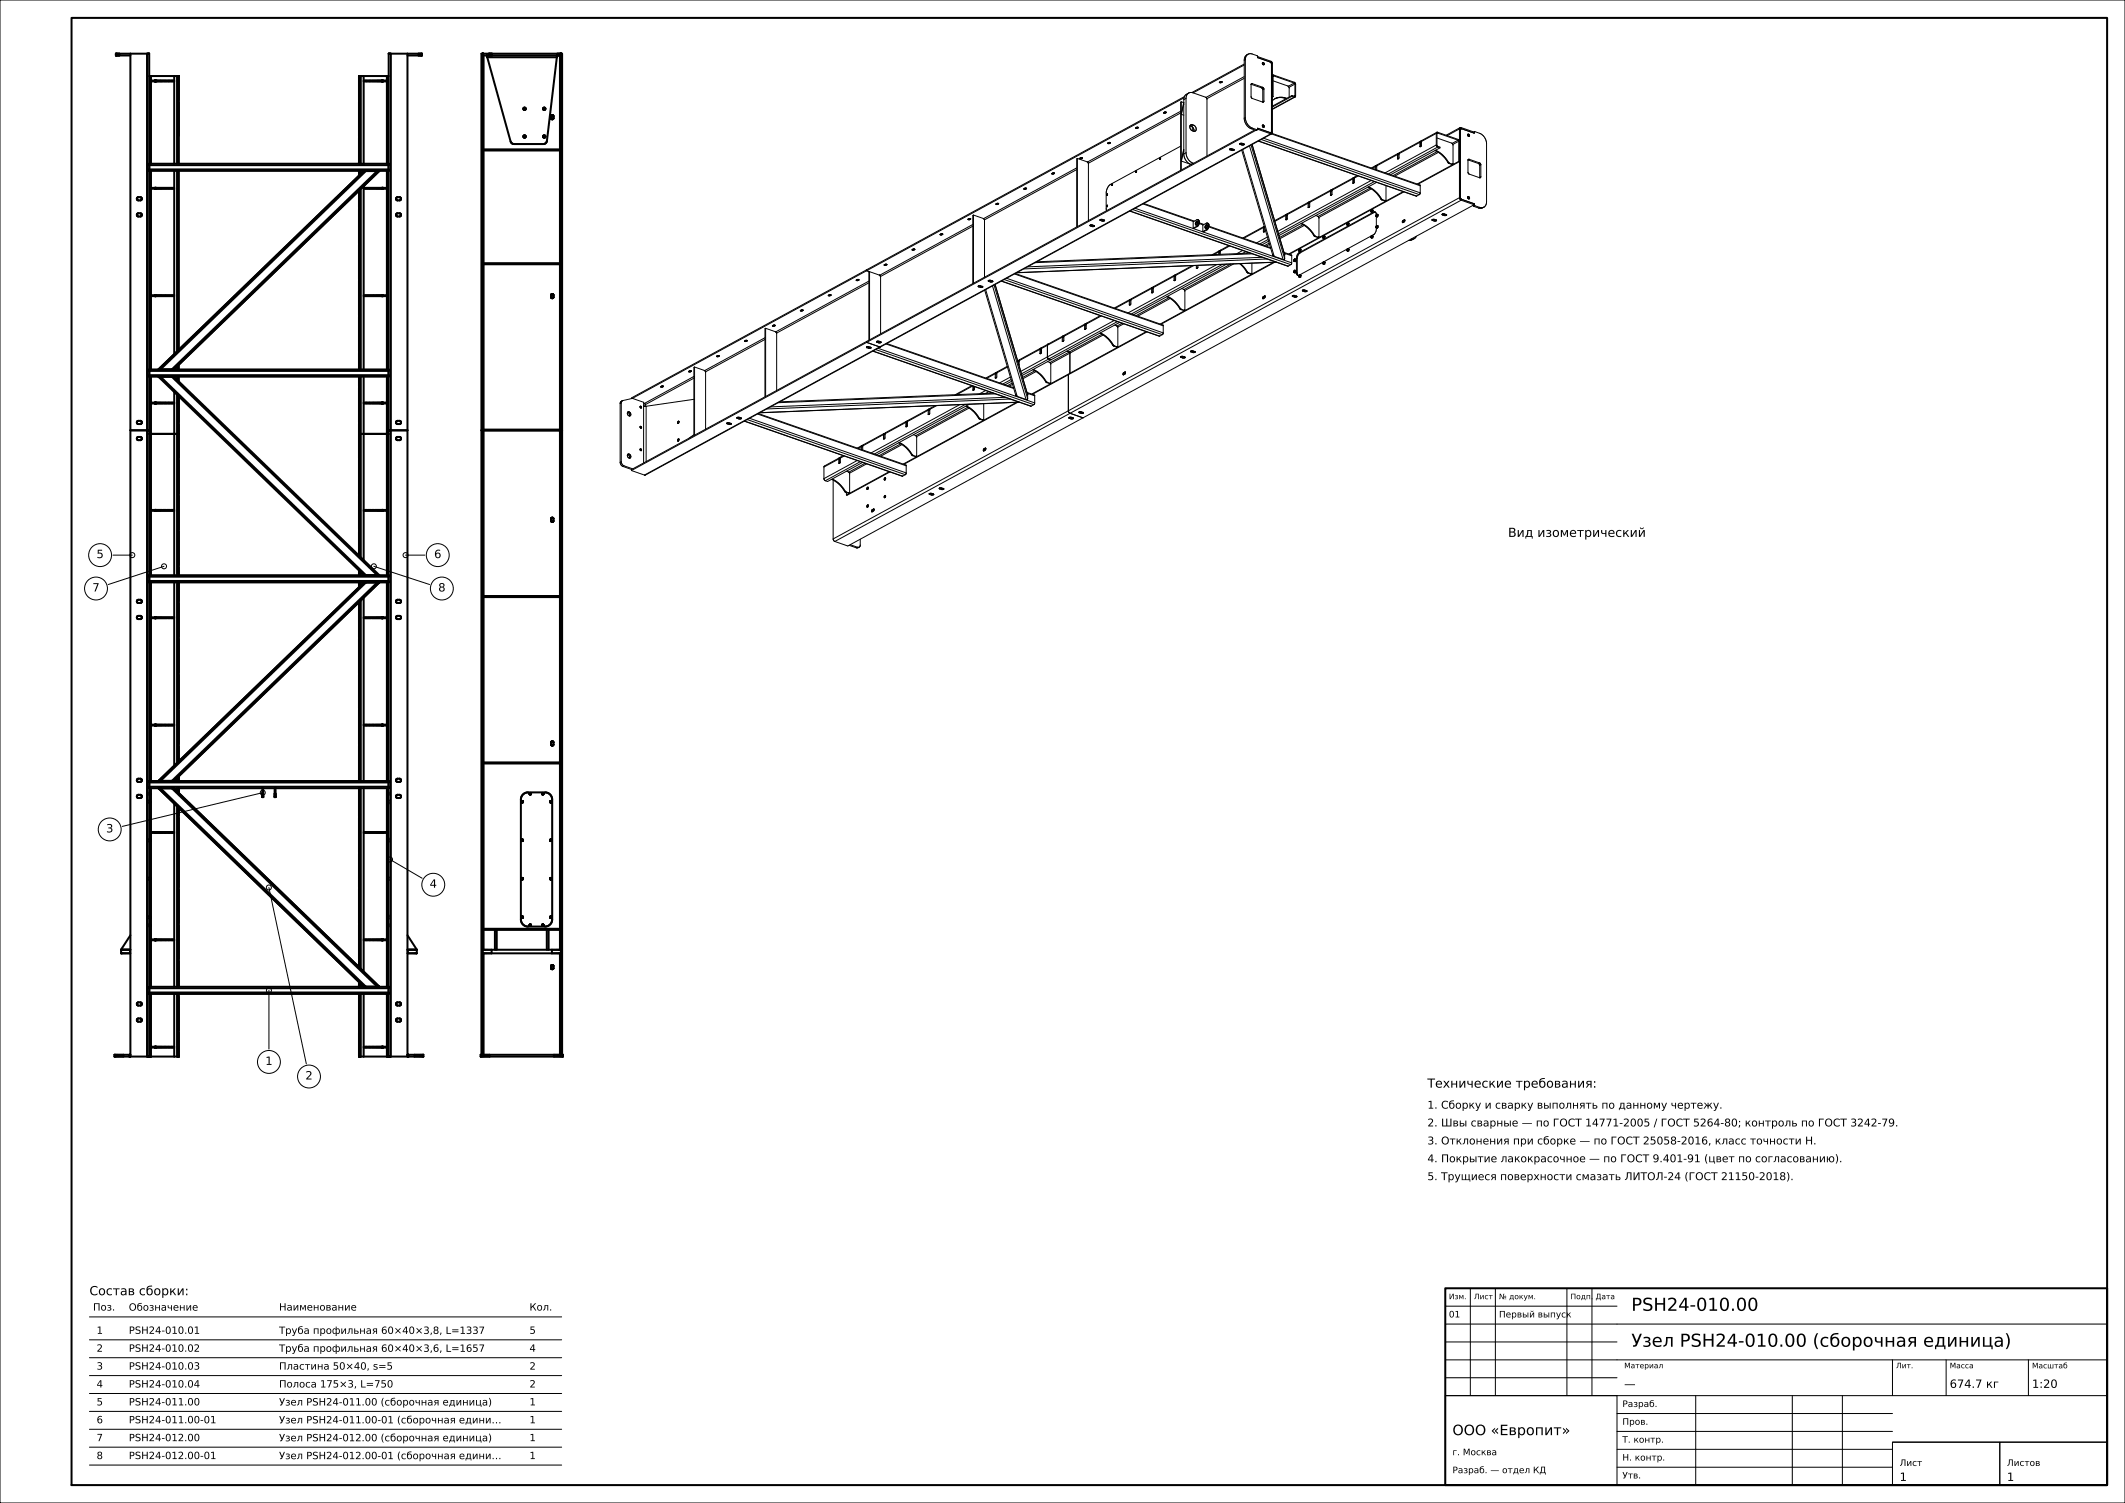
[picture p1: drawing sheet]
<svg xmlns="http://www.w3.org/2000/svg" width="594mm" height="420mm" viewBox="0 0 594 420" stroke-linecap="round" stroke-linejoin="round" font-family="sans-serif">
<defs><g id="words">
<g font-size="5">
<text x="456" y="366.3">PSH24-010.00</text>
<text x="456" y="376.3">Узел PSH24-010.00 (сборочная единица)</text>
</g>
<text font-size="4" x="406" y="401">ООО «Европит»</text>
<g font-size="3.5">
<text x="421.5" y="150">Вид изометрический</text>
<text x="399" y="303.9">Технические требования:</text>
<text x="25" y="361.9">Состав сборки:</text>
</g>
<g font-size="3.2">
<text x="27" y="156">5</text>
<text x="121.4" y="156">6</text>
<text x="25.8" y="165.3">7</text>
<text x="122.5" y="165.3">8</text>
<text x="29.7" y="232.6">3</text>
<text x="120.1" y="248.1">4</text>
<text x="74.2" y="297.6">1</text>
<text x="85.4" y="301.7">2</text>
<text x="454" y="387.8">—</text>
<text x="545" y="387.8">674.7 кг</text>
<text x="568" y="387.8">1:20</text>
<text x="531" y="413.8">1</text>
<text x="561" y="413.8">1</text>
</g>
<g font-size="3">
<text x="399" y="309.8">1. Сборку и сварку выполнять по данному чертежу.</text>
<text x="399" y="314.8">2. Швы сварные — по ГОСТ 14771-2005 / ГОСТ 5264-80; контроль по ГОСТ 3242-79.</text>
<text x="399" y="319.8">3. Отклонения при сборке — по ГОСТ 25058-2016, класс точности Н.</text>
<text x="399" y="324.8">4. Покрытие лакокрасочное — по ГОСТ 9.401-91 (цвет по согласованию).</text>
<text x="399" y="329.8">5. Трущиеся поверхности смазать ЛИТОЛ-24 (ГОСТ 21150-2018).</text>
</g>
<g font-size="2.8">
<text x="26" y="366.2">Поз.</text>
<text x="36" y="366.3">Обозначение</text>
<text x="78" y="366.2">Наименование</text>
<text x="148" y="366.2">Кол.</text>
<text x="27" y="372.7">1</text>
<text x="27" y="377.7">2</text>
<text x="36" y="372.7">PSH24-010.01</text>
<text x="36" y="377.7">PSH24-010.02</text>
<text x="78" y="372.8">Труба профильная 60×40×3,8, L=1337</text>
<text x="78" y="377.8">Труба профильная 60×40×3,6, L=1657</text>
<text x="148" y="372.7">5</text>
<text x="148" y="377.7">4</text>
<text x="27" y="382.7">3</text>
<text x="36" y="382.7">PSH24-010.03</text>
<text x="78" y="382.7">Пластина 50×40, s=5</text>
<text x="148" y="382.7">2</text>
<text x="27" y="387.7">4</text>
<text x="36" y="387.7">PSH24-010.04</text>
<text x="78" y="387.7">Полоса 175×3, L=750</text>
<text x="148" y="387.7">2</text>
<text x="27" y="392.7">5</text>
<text x="36" y="392.7">PSH24-011.00</text>
<text x="78" y="392.8">Узел PSH24-011.00 (сборочная единица)</text>
<text x="148" y="392.7">1</text>
<text x="27" y="397.7">6</text>
<text x="36" y="397.7">PSH24-011.00-01</text>
<text x="78" y="397.8">Узел PSH24-011.00-01 (сборочная едини…</text>
<text x="148" y="397.7">1</text>
<text x="27" y="402.7">7</text>
<text x="27" y="407.7">8</text>
<text x="36" y="402.7">PSH24-012.00</text>
<text x="36" y="407.7">PSH24-012.00-01</text>
<text x="78" y="402.8">Узел PSH24-012.00 (сборочная единица)</text>
<text x="78" y="407.8">Узел PSH24-012.00-01 (сборочная едини…</text>
<text x="148" y="402.7">1</text>
<text x="148" y="407.7">1</text>
</g>
<g font-size="2.5">
<text x="405" y="368.1">01</text>
<text x="419" y="368.1">Первый выпуск</text>
<text x="453.5" y="393.2">Разраб.</text>
<text x="453.5" y="398.1">Пров.</text>
<text x="406" y="406.6">г. Москва</text>
<text x="453.5" y="403.1">Т. контр.</text>
<text x="406" y="411.7">Разраб. — отдел КД</text>
<text x="453.5" y="408.1">Н. контр.</text>
<text x="453.5" y="413.1">Утв.</text>
<text x="531" y="409.6">Лист</text>
<text x="561" y="409.6">Листов</text>
</g>
<g font-size="2.1">
<text x="405" y="363">Изм.</text>
<text x="412" y="363">Лист</text>
<text x="419" y="363">№ докум.</text>
<text x="439" y="363">Подп.</text>
<text x="446" y="363">Дата</text>
<text x="454" y="382.3">Материал</text>
<text x="530" y="382.3">Лит.</text>
<text x="545" y="382.3">Масса</text>
<text x="568" y="382.4">Масштаб</text>
</g>
</g></defs>
<g fill="none" stroke="#000" stroke-width=".28">
<path d="M0 0h594v420h-594zM347.8 17.9l-14.6 8M347.8 18.2l-14.3 7.7M347.8 16.8v16.2M348.1 16.7v16.2M348.1 16.7l-.3 .1M348.9 15.2l1-.1 1.4 .4 .2 .3M348.9 15.2l-.6 .5-.2 1M348.9 15.2a1.65 1.65 0 0 0-1.1 1.6M351.5 16.1l3.7 1.3M351.6 15.8l3.6 1.3 .5 .6v19.3l-.2 .4M351.6 15.8l-.1 .3"/>
<path d="M351.6 15.8l-.1 .1M351.6 16.1h.1M352.9 17.7l.1 .3 .3 .1M352.9 17.7h.1M352.9 17.6v.1M352.9 17.5v.1M353 17.7v.1M353 17.5h-.1M353 17.8l.1 .3M353 17.5l.4 .4M353 17.5h.1M353.3 18.1h.1"/>
<path d="M353.4 17.9l-.1 .2M353.4 17.9h.1M355 17.3l.2 .1M355.2 17.4l.2 .5M355.2 17.4h.1M355.3 17.4h.1M355.3 17.4v.1M355.3 17.5h.1M355.4 17.5v.2M355.4 17.7v19.2M355.4 17.7v.1M309.6 40l.5 .1"/>
<path d="M309.7 39.9l-.1 .1M310.1 39.8l-.3 .1M310.1 39.8v.3M310.2 39.8h-.1M310.3 39.8v.2M310.3 39.8l-.6 .1M310.3 39.8l.1 .2M310.4 40h-.1M317.4 35.8h.1M317.4 35.8l.6 .1M318 35.6h-.4M318 35.6v.3"/>
<path d="M318 35.5l-.6 .3M318 35.5l.1 .1M318 35.5v.1M318.1 35.6h.1M318.1 35.7l-.1 .2M318.1 35.6v.1M318.2 35.6v.1M318.2 35.7h-.1M325.5 31.3l-.3 .3h.6M325.5 31.3h.1M325.8 31.3l-.4 .1M325.8 31.3v.3"/>
<path d="M325.8 31.3h-.3M325.8 31.3h.2M325.8 31.3h.1M325.9 31.5l-.1 .1M325.9 31.3v.2M326 31.3v.1M326 31.5h-.1M326 31.4v.1M330 31.1l-26 14.2M330 31.6l-25.8 14M330.2 28.5l.7 .2M330.2 28.5v19"/>
<path d="M330.2 28.5l-.2 .1v19M330.2 32l.7 .2M330.9 28.7l-.7 3.3M330.9 29.1l-.7 2.9M330.9 28.7h.1M330.9 29.1v.1M330.9 27.8v15.2M331 27.4l-.1 .4M331 27.3l-88.7 48.3M331.1 27l-88.8 48.4M331.5 27.5v15.2M331.5 27.5l-.6 .3"/>
<path d="M332.3 26l-.6 .6-.2 .9M332.3 26l-1 .6-.3 .8M332.6 35.2h.1M332.7 35.2l.3 .1M333 35.3a1.2 1.2 0 0 1 .7 1.4M333.3 35.5v1.1M333.3 34.9a.86 .86 0 0 0-.7 .8 .86 .86 0 0 0 .7 .9 .77 .77 0 0 0 1.1-.4 .77 .77 0 0 0-.4-1l-.4-.2M333.3 34.9l.3 .1M333.3 34.9l-.6 .3M333.5 25.9l3.6 1.3M333.5 25.9l-1.2 .1M333.6 35l-.6 .3"/>
<path d="M337.1 27.2l.3 .5v15.9M340.9 23v.1M340.9 23.1h.5M341 22.9h.1M341.1 22.8l-.2 .2M341.4 22.8l-.3 .1M341.4 22.8v.3M341.4 22.8h-.3M341.4 22.8h.2M341.4 22.8h.1M341.6 23l-.2 .1M341.6 22.8v.2"/>
<path d="M341.6 22.8v.1M341.6 22.9v.1M347.8 33a3.3 3.3 0 0 0 1.9 3M347.8 21.4l-10.7 5.8M347.8 21.9l-10.4 5.7M348.1 32.9a3.3 3.3 0 0 0 2 2.9M348.1 32.9l-.3 .1M349.7 23.5h.1M349.7 23.5l2.9 1.1M349.7 36l1.3 .4M349.9 23.4l-.2 .3 .1 3.6 3.1 1.2M349.9 23.4h.1"/>
<path d="M350 23.4h.1M350.1 23.4l2.8 1M350.1 35.8l1.3 .5M350.1 23.4l-.4 .1M350.1 35.8l-.4 .2M350.7 36.3l-108.4 59.1M351 36.4l-108.7 59.3M351.2 36.3l-.2 .1M351.5 36.2l-.5 .2M351.5 36.2l-.1 .1M351.5 36.2h.1M351.5 36.1v.1"/>
<path d="M351.5 35.8l3.5 1.2M351.5 35.8l.1 .3M351.5 36.1h.1M351.6 36.1l3.6 1.3M351.6 35.9l3.6 1.2 .2-.1M351.6 36.1l-.1 .1M351.6 35.9h-.1M351.7 39.4l44.3 15.4M351.8 39.4l44.2 15.4M352.6 39l44.1 15.4M352.6 24.6l.4 .5M352.9 35.2l.3 .4 .2-.3"/>
<path d="M352.9 35.1l.1 .1M352.9 24.4l.4 .5M352.9 28.5h.1M352.9 24.4l-.3 .2M353 35.2h.1M353 34.9l-.1 .3M353 28.5h.1M353 28.4v.1M353 25.1v3.3M353 35.2l.1 .3M353 34.9l.4 .4M353 34.9h.1"/>
<path d="M353.2 38.6l43.8 15.3M353.2 28.5h-.2M353.3 28.4l-.1 .1M353.3 24.9v3.3M353.3 28.2v.2M353.3 28.2l-.3 .2M353.3 24.9l-.3 .2M353.4 35.3h.1M355 37h.1M355.2 37.4l-109.3 59.5M355.4 36.7l-.1 .3h-.3M355.4 37.4l41.6 14.5"/>
<path d="M355.4 36.9v.1M355.4 36.9l-.3 .2M355.5 37.4h-.3M355.5 37.4l-109.3 59.5M355.6 37.3l41.3 14.4 .1 .2M355.7 26.9l.2 .1M355.7 21.1v.2M355.8 21l-.1 .1M355.9 22.6l4.2 1.5M355.9 27l-.2 .1M355.9 21.3v5.7M355.9 21.3h.1"/>
<path d="M355.9 21h-.1M355.9 21h.1M356 21.2l-.1 .1M356 21l6 2.1 .2 .5-.2 3.5M356 21.2h.1M356.1 21.2l5.7 2M356.1 21.2l-.2 .1M359.5 27.6a3.9 3.9 0 0 0-3.2 0M359.7 27.5a3.6 3.6 0 0 0-4 .6M360.1 24.1l.3 .5v2.5M361.1 26.7l.8 .2M361.1 26.9l-5.4 3"/>
<path d="M361.1 26.9l.7 .2M361.1 26.7v.2M361.1 26.7l-5.4 3M361.8 23.2l.2 .3M361.8 27.1h.2M361.8 23.2l-1.7 .9M361.8 27.1l-6.1 3.3M361.9 26.9h.1M362 26.8l-.1 .1M362 26.7v.1M362 23.5v3.2M362 23.5l-1.7 .9"/>
<path d="M362 26.7l-.3 .2M362 27.1h.1M362 27.1l-6.3 3.5M396.9 39.8v1.2M396.9 39.8l-5.8 3.1M397 39.5l-5.8 3.1-.1 .3M397 39.5h.3M397 39.5l-.1 .3M397.1 39.8v1.2M397.1 39.8h.1M397.1 39.7v.1M397.2 39.7h-.1"/>
<path d="M397.3 39.7h.1M397.3 39.7h-.1M397.3 39.7l-.2 .1M397.3 39.5v1.3M401.5 37.3v3.2M401.5 37.3l-4.2 2.2M401.6 37l-4.1 2.2-.2 .3M401.6 37l6 2 .4 .5M401.6 37l-.1 .3M401.7 37.3v3.4l.8 .4v.2M401.7 38.6l4.2 1.5M401.7 37.3h.1"/>
<path d="M401.9 37.2l5.7 2M401.9 37.2l-.2 .1M407.6 39.2l.2 .3M407.6 39.2l-1.7 .9M407.8 39.5v5.6M407.8 39.5l-1.7 .9M408 36v19.2M408 36l-3.5 1.9M408.1 35.7l-.1 .3M408.1 35.7l4 1.2M408.1 35.7l-3.9 2.1M408.2 36.1v19.2"/>
<path d="M408.2 36v.1M408.2 36h.1M408.2 36.3v18.8M408.2 36.3h.1M408.4 36l-.2 .3M408.4 36l-.2 .1M408.4 35.9l-.2 .1M408.4 35.9l3.6 1.3M408.5 36h.1M408.5 36h-.1M408.6 36l3.5 1.2v-.3M410.2 37.7h.1"/>
<path d="M410.2 37.7l.2 .4M410.3 37.6l-.1 .1M410.3 37.7l.2 .3M410.3 37.5l.4 .1v.5M410.3 37.5v.1M410.4 38.1h.1M410.5 38v.1M410.5 38l-.1 .1M410.5 38.1h.1M410.5 38.1h.2M410.7 38.1h.1M412.1 37h.1"/>
<path d="M412.1 36.9v.1M412.1 36.8v.1M412.2 36.8l1.4 .4a3.3 3.3 0 0 1 1.9 3v16.2l-.2 .9-.5 .6M412.2 36.8h-.1M412.2 36.8l-.2 .1M278.4 57.1h.1M278.4 57.1h.5M278.6 56.9h.1M278.6 56.9l-.2 .2M278.9 56.8l-.3 .1M278.9 56.8l.2 .1M278.9 56.8l-.2 .1"/>
<path d="M278.9 56.8v.3M279.1 57l-.2 .1M279.1 56.9v.1M286.2 52.8l.5 .1M286.2 52.7v.1M286.4 52.6h.1M286.4 52.6l-.2 .1M286.7 52.6h-.2M286.7 52.6v.3M286.8 52.6h-.4M286.8 52.6h.1M286.8 52.6h-.1"/>
<path d="M286.9 52.8l-.2 .1M286.9 52.6v.2M286.9 52.6h.1M287 52.7l-.1 .1M287 52.6v.1M287 52.7h.1M294 48.5l.5 .1M294 48.5h.1M294.2 48.4h.1M294.2 48.3l-.2 .2M294.5 48.3l-.2 .1M294.5 48.3v.3"/>
<path d="M294.6 48.3h-.1M294.7 48.3h-.5M294.7 48.3v.1M294.7 48.5l-.2 .1M294.7 48.3v.2M294.7 48.4v.1M301 46.9l-26.1 14.2M301 47.4l-25.8 14M301.2 44.3l2.8 1M301.2 44.3v19M301.2 44.3l-.2 .1v19M301.8 44.3h.1"/>
<path d="M301.8 44.3l.5 .1M302.3 44.1h-.3M302.3 44.1v.3M302.4 44.1l-.6 .2M302.4 44.1h.1M302.4 44.1h-.1M302.5 44.3l-.2 .1M302.5 44.1v.2M302.5 44.1h.1M302.6 44.1v.1M302.6 44.2l-.1 .1M304 45.3l.2 .3"/>
<path d="M304.2 45.6v16M309.3 57.7h.1M309.3 54.5v.1M309.3 57.7v.1M309.3 54.6h.1M309.3 57.8h.1M309.3 57.5v.2M309.3 54.3v.2M309.4 57.4l-.1 .1M309.4 54.3h-.1M309.4 57.4h.1M309.4 54.2v.1"/>
<path d="M309.4 57.7h.1M309.4 57.7v.1M309.4 57.8h.1M309.4 54.6h.1M309.5 57.4h-.1M309.5 54.2h.1M309.5 54.2h-.1M309.5 57.8h-.1M309.5 57.3h.1M309.5 57.3v.1M309.5 57.7v.1M309.5 57.4h.1"/>
<path d="M309.6 57.4l-.1 .3M309.6 54.2l-.2 .4M309.6 57.4l-.2 .3M310.3 40l-.2 .1M310.7 51.8h.1M310.8 51.5l-.1 .3M310.8 51.5h.1M310.8 51.4v.1M310.8 51.8v.1M310.9 51.4h-.1M310.9 51.8h-.1M310.9 51.4h.1"/>
<path d="M310.9 51.8h.1M311 51.4h.1M311 51.4l-.1 .4M311 51.5l-.2 .3M315.8 59l44.3 15.4M315.9 59l44.2 15.4M316.6 58.6l44.2 15.4M317.3 58.2l43.8 15.3M317.4 48v.1M317.4 48.1l.1 .1M317.5 48.2h.1M317.6 47.7h.1"/>
<path d="M317.6 47.7l-.2 .3M317.6 47.7l.1 .1M317.7 47.8l-.2 .4M317.7 47.8l-.1 .4M319.5 57l14.1 4.9M319.7 56.9l14.2 4.9M324.2 44.5h.1M324.2 44.1v.4M324.3 44.5h-.1M324.3 44.1h-.1M324.4 44.1h-.1M324.4 44.1h.1"/>
<path d="M324.4 44.1v.1M324.4 44.1l-.1 .4M324.4 44.2l-.1 .3M330 40.8l-19.5 10.7a3 3 0 0 0-1.3 2.5l.1 4.9M330.2 45l2.4 .9M330.9 42.2l-.7 2.8M330.9 42.2h.1M330.9 41.8l-.7 3.2M330.9 43l.6 1.8 1.2 1.1M331.5 42.7a3.3 3.3 0 0 0 2 2.9M331.5 42.7l-.6 .3M332.7 45.9h.2"/>
<path d="M332.9 45.9l.1 .1M333.5 45.6h.1M333.5 45.6l-.6 .3M343.7 41.7l.2 .2M343.7 41.7l.5-.2 .8 .3M343.7 41.7h.1M343.8 41.6h.1M343.9 41.9l.4 .1M343.9 41.6l.4 .2M343.9 41.6v.3M344.3 41.8v.2M344.9 41.7l-.6 .1"/>
<path d="M345 41.9l-.7 .1M345 41.8v.1M345 41.9h.1M346.5 40.2l.2 .2M346.5 40.2h.1M346.5 40.2l.5-.2 .6 .2M346.6 40.1h.1M346.7 40.4l.4 .1M346.7 40.1l.4 .1M346.7 40.1v.3M347.1 40.2v.3M347.1 42l8.6 29.2"/>
<path d="M347.4 41.8l8.8 29.8M347.6 40.2h.1M347.7 40.2h-.6M347.7 40.2l.1 .1M347.8 40.3h.1M347.8 40.4l-.7 .1M347.8 40.4h.1M347.8 40.3v.1M349.3 40.8l9.4 31.7M349.7 40.5l9.4 31.8M359.6 59.9l-.2 .3M359.6 59.9l-3.3 1.8"/>
<path d="M359.8 59.9h-.2M359.8 59.9h.1M359.9 60v1.1l-.3 .3M365.6 58h.2M365.6 56.8v1.2M365.6 56.8l-5.7 3.2M365.8 56.5l-5.8 3.1-.1 .4M365.8 56.5l-.2 .3M365.8 58h.1M365.8 56.8v1.2M365.9 56.5h.2M365.9 56.5h-.1"/>
<path d="M365.9 58h-.1M365.9 56.7l-.1 .1M365.9 56.7h.1M366 56.7h.1M366 56.7h-.1M366 56.7l-.2 .1M366.1 56.6v1.1l-.2 .3M371.9 53.4l.1 1.2M371.9 53.4l-5.8 3.2M372 54.6h.1M372 53.1l-5.8 3.1-.1 .4M372 53.1l-.1 .3"/>
<path d="M372.1 53.4v1.2M372.1 54.6h-.1M372.1 53.4h.1M372.2 54.6h-.1M372.2 53.1h.1M372.2 53.1h-.2M372.2 53.3l-.1 .1M372.2 53.3h.1M372.3 53.3h.1M372.3 53.3l-.2 .1M372.3 53.1v1.2l-.1 .3M378.1 51.2h.2"/>
<path d="M378.1 50v1.2M378.1 51.2h.1M378.1 50l-5.8 3.1M378.3 49.7l-5.8 3.1-.2 .3M378.3 49.7h.3M378.3 49.7l-.2 .3M378.3 51.2h-.1M378.3 50.1v1.1M378.3 50v.1M378.4 51.2h-.1M378.4 49.9l-.1 .1M378.4 49.9h.1"/>
<path d="M378.5 51.1l-.1 .1M378.5 51.1h.1M378.5 49.9h.1M378.5 49.9h-.1M378.5 49.9l-.2 .1M378.6 49.7l-.1 1.4M379.4 49.1l-.7 .4-.1 .2M379.7 49.2l-1.1 .5M382.4 52.3a7.8 7.8 0 0 1 3.6 3.3M382.5 52.2a7.8 7.8 0 0 1 3.6 3.3M383 52.6l-14.6 7.9M383.2 59v.2"/>
<path d="M383.2 59.2l.1 .1M383.2 59.2h.1M383.3 59.2h.1M383.3 50.4l-26.1 14.3M383.3 58.7l-.1 .3M383.3 52.8l-14.7 8M383.4 59.1h.1M383.4 58.7h-.1M383.4 59.3h-.1M383.4 58.6v.1M383.5 58.6h-.1M383.5 59.2h-.1"/>
<path d="M383.5 58.7l-.1 .4M383.5 58.7v.1M383.5 59.2l-.1 .1M383.5 59l-.1 .1M383.5 58.6h.1M383.5 58.8v.1M383.5 58.9v.1M383.5 58.6l.1 .1M383.6 58.7h.1M383.6 59l-.1 .2M383.6 58.6h-.2M383.6 58.6h.1"/>
<path d="M383.6 59.2h-.1M383.6 58.6l.3 .3M383.6 59.2h.2M383.6 58.6l.1 .2M383.6 59.1v.1M383.6 58.7v.3M383.7 58.8l-.1 .3M383.7 58.8l.2 .1M383.8 59.2l-.5 .1M383.9 58.9l-.1 .3M383.9 59.3l-20.7 11.3M383.9 59.3l.3 .1"/>
<path d="M384.2 50.7l-26.8 14.6M384.2 59.4l-20.8 11.3M384.4 46.6v.7M384.4 46.6l-.8 .4M384.4 59.3l-.2 .1M384.4 59.3h-.5M384.4 59.3l.3 .7M384.5 59.3h-.1M384.5 46.3l-.1 .3M384.5 46.3l-1.2 .6M384.6 46.6v.8M384.6 46.3h.2"/>
<path d="M384.6 46.3h-.1M384.6 46.6h.1M384.6 46.5v.1M384.7 60h.1M384.7 60v.1M384.8 46.5h.1M384.8 46.5h-.2M384.8 46.5l-.2 .1M384.8 51l-27.3 14.8M384.8 59.9l-.1 .1M384.8 46.3v1.2M384.8 46.2v.1"/>
<path d="M384.9 59.9h-.1M384.9 60h.1M384.9 60l-.1 .4M384.9 59.9h.1M385 59.9v.1M385 60v.1M385.1 59.9l.2 .4M385.1 59.9l-.4 .1M385.1 59.9v.2M386 55.6l.3 .3M386.1 55.5l.3 .3M386.1 55.5l-.1 .1"/>
<path d="M386.3 55.9l.8 .3M386.4 55.8l.8 .3M386.4 55.8l-.1 .1M387.2 56.2h-.1M387.2 56.1l-.1 .1M387.3 56.1l-.1 .1M387.3 56.1h-.1M387.4 56l-.1 .1M387.4 56h.1M387.4 51.9v4.1M390.6 44.4h.2M390.6 43.2v1.2"/>
<path d="M390.6 44.4h.1M390.6 43.2l-5.8 3.1M390.7 44.4h.1M390.8 42.9l-6 3.3M390.8 42.9l-.2 .3M390.8 44.4h-.1M390.8 43.2v1.2M390.8 44.4h.1M390.9 43.2h-.1M391 42.9h.1M391 42.9h-.2M391 43.1l-.1 .1"/>
<path d="M391 43.1h.1M391 43.1l-.2 .1M391.1 42.9v1.2l-.3 .3M392.2 53.6l-32 17.4M392.4 53.6l-32 17.5M396.7 54.4l-.7 .4M396.9 41h.1M397 53.9l-.3 .5M397 51.9v2M397.1 41h-.1M397.2 40.8l-.1 .2M397.3 40.8h-.1"/>
<path d="M401.1 42.1a7.8 7.8 0 0 1 3.6 3.3M401.3 42a7.8 7.8 0 0 1 3.6 3.3M401.5 40.5l.4 .6M401.5 40.5l-14.3 7.8M401.7 42.4l-12.3 6.7M401.9 41.1l.6 .2M401.9 41.1l-13.8 7.5M402.1 42.6l-12.2 6.6M402.5 41.3l-13.8 7.5M403.1 59.9v.1M403.1 59.9h.1M403.1 60l.2 .1"/>
<path d="M403.2 59.8h.1M403.2 59.8l1.1 .1M403.2 59.8l-.1 .1M403.3 59.8l.4 .2M403.3 59.8v.3M403.7 60v.2M404.3 59.9l-.6 .1M404.3 59.9l.1 .2M404.7 45.4l.3 .3M404.9 45.3l.3 .3M404.9 45.3l-.2 .1M405 45.7l.8 .2"/>
<path d="M405.2 45.6l.8 .3M405.2 45.6l-.2 .1M405.9 40.1l.2 .3M405.9 45.9h-.1M406 45.9h-.1M406 45.9h.1M406.1 45.9h-.1M406.1 45.9h-.3M406.1 40.4l.1 5.4M406.1 45.8v.1M406.2 45.8h-.1M407.8 45.1l.2 .1-11.7 6.3"/>
<path d="M407.8 45.1l-11.6 6.3M408 55.2l.4 .7M408 55.2l-109.4 59.6M408.2 55.3v.1M408.2 55.4l.4 .3M408.2 55.1l.3 .5M408.2 55.1v.1M408.4 55.7l3.7 1.2M408.4 55.9l3.7 1.3M408.4 55.9l-109.3 59.6M410.2 55.1l.1 .1M410.2 55.1l.1 .2"/>
<path d="M410.3 55.3v.1M410.3 55l-.1 .1M410.3 55.2l.2 .3M410.3 55.4l.2 .2M410.3 55l.4 .1v.4M410.3 55h.1M410.4 44.7h.1M410.4 44.6v3.9l3.2 1.2M410.4 44.7l2.9 1M410.5 55.5v.1M410.5 55.6h.1M410.5 44.5l-.1 .1"/>
<path d="M410.6 44.5h-.1M410.6 44.5h.1M410.7 55.6h-.1M410.7 44.5l2.9 1M410.7 44.5l-.3 .2M410.7 55.5v.1M411.8 57.4h.1M411.8 57.4l.2 .3M412 57.7l1.3 .4M412.1 57.2l-109.4 59.6M412.1 56.9v.3M412.1 57.2l.2 .3"/>
<path d="M412.1 56.9v.1M412.1 57.2l-.3 .2M412.3 57.5l1.3 .4M412.3 57.5l-.3 .2M413.3 45.7l.3 .5M413.6 45.5l.3 .6M413.6 45.5l-.3 .2M413.6 57.9l-.3 .2M413.6 46.2v3.4M413.6 49.6v.1M413.8 49.7h-.2M413.8 49.7h.1"/>
<path d="M413.9 46.1v3.3M413.9 49.4l-.1 .3M413.9 46.1l-.3 .1M413.9 49.4l-.3 .2M414.8 57.9h-1.2M414.8 57.9l-.7 .3-.8-.1M239.3 78.3h.1M239.3 78.3l.1 .1M239.4 78.4h.1M239.9 78.1l-.4 .1M239.9 78.4h-.5M239.9 78.1v.3"/>
<path d="M239.9 78.1l-.6 .2M239.9 78.1h.2M239.9 78.1h.1M240.1 78.3l-.2 .1M240.1 78.1v.2M242.3 75.4v.2M242.3 75.6l3.6 1.3M242.3 75.4l-65.8 35.8v.2M242.3 75.6l-65.6 35.7M242.9 79l-25.8 14.1M242.9 78.6l-26.1 14.1M245.8 76.9h.1"/>
<path d="M245.9 76.9h.1M245.9 76.9l.1 .1M246 77v.1M246.1 77.1v.2M246.1 77.1l.1 16.2M246.1 77.2v.1M246.1 77.3h.1M247.7 73.9h-.4M247.7 73.9v.2M247.7 73.8l-.6 .3h.6M247.7 73.8l.2 .1M247.7 73.8v.1"/>
<path d="M247.9 74l-.2 .1M247.9 73.9v.1M247.9 73.9h.1M254.9 69.8h.1M255 69.8l.5 .1M255.5 69.6h-.4M255.5 69.6v.3M255.5 69.6l-.6 .2M255.5 69.6h.2M255.5 69.6h.1M255.7 69.8l-.2 .1M255.7 69.6v.2"/>
<path d="M255.7 69.6v.1M255.7 69.7v.1M262.8 65.5v.1M262.8 65.6h.5M263.3 65.4h-.4M263.3 65.4v.2M263.3 65.3l-.5 .2M263.3 65.3h.1M263.4 65.3l-.1 .1M263.4 65.3l.1 .1M263.5 65.5l-.2 .1M263.5 65.4v.1"/>
<path d="M263.5 65.4h.1M271.1 61.1l-.5 .2 .5 .1M271.1 61.1l.3 .1M271.1 61.1h-.3M271.1 61.1v.3M271.3 61.3l-.2 .1M271.3 61.1v.2M271.3 61.2v.1M271.4 61.2h-.1M271.9 62.7l-26 14.2M271.9 63.2l-25.8 14.1M272.1 60.1l-.2 .1v19"/>
<path d="M272.1 60.1v19M272.1 60.1l2.8 1M273.4 80h.1M273.6 79.9h.1M273.6 79.9l1 .1M273.6 79.9l-.2 .1M273.6 79.9l.4 .1M273.6 79.9v.3M274.9 61.1l.3 .3M275.2 61.4v16.1M276.2 78.5l.2 .1M276.2 78.5h.1"/>
<path d="M276.4 78.4h.1M276.4 78.3l-.2 .2M276.4 78.3l1 .2M276.4 78.6l.4 .2M276.4 78.4l.4 .1M276.4 78.4v.2M276.8 78.5v.3M277.4 78.5h-.6M277.4 78.5l.1 .1M277.4 79.9l9.4 31.7M277.5 78.7l-.7 .1M277.5 78.6h.1"/>
<path d="M277.5 78.7h.1M277.5 78.6v.1M277.9 79.7l9.4 31.7M278.2 79.5l9.1 30.8M279.9 78.6l44.3 15.3M280 78.5l44.2 15.4M280.7 78.1l44.2 15.4M281.4 77.8l43.8 15.2M283.6 76.6l41.6 14.4M283.8 76.4l41.2 14.4 .2 .2M304.7 63v.1M304.7 63h.1"/>
<path d="M304.7 63.1l.1 .1M304.8 62.9l1.1 .1M304.8 63.2l.4 .1M304.8 62.9l.4 .1M304.8 62.9l-.1 .1M304.8 62.9v.3M305.2 63v.3M305.8 63h-.6M305.9 63v.1M305.9 63.1h.1M305.9 63.2l-.7 .1M306 63.1l-.1 .1"/>
<path d="M307.5 61.5h.1M307.5 61.5v.1M307.5 61.4v.1M307.5 61.6h.1M307.6 61.6h.1M307.6 61.3v.1M307.6 61.3l1 .2M307.6 61.3l-.1 .1M307.6 61.6l.4 .2M307.6 61.4l.4 .1M307.6 61.4v.2M308 61.5h.6"/>
<path d="M308 61.5v.3M308.6 61.5l.2 .1M308.7 61.7l-.7 .1M308.8 61.6h.1M328.2 78.4h.1M328.2 77.2v1.2M328.2 77.2l-5.8 3.2M328.3 76.9l-5.9 3.4M328.3 76.9h.3M328.3 76.9l-.1 .3M328.3 78.4h.1M328.4 77.2v1.2"/>
<path d="M328.4 78.4h-.1M328.4 77.2h.1M328.4 78.4h.1M328.5 78.3l-.1 .1M328.6 77.1h.1M328.6 77.1l-.2 .1M328.6 77l-.1 1.3M333.2 74.2l-4.4 2.5-.2 .3M333.7 74.2l-5.1 2.8M334.4 62.8v.1M334.4 75h.1M334.4 74.2v.8"/>
<path d="M334.4 62.2l.4 .1M334.4 62.2v.6M334.5 63.3l-1 .5M334.5 63.3h.2M334.5 62.1l-.1 .1M334.6 62l.2 .1M334.6 75h-.1M334.6 62l-.1 .1M334.6 74.2v.8M334.6 75h.1M334.6 62h.1M334.7 63.3l-1.2 .5"/>
<path d="M334.7 61.9l-.1 .1M334.7 61.9v.1M334.7 61.9a.52 .52 0 0 0-.5 .4 .52 .52 0 0 0 .2 .5M334.7 62h.1M334.8 62v.2M334.8 62.3l-.4 .5M334.8 62.2v.1M334.8 61.4l-1.3 .6v1.8M334.8 61.4l.1 .1M334.8 61.4l.2 .1M334.9 74.2v.5l-.3 .3M334.9 61.5h.1"/>
<path d="M334.9 61.5l.1 .9-.5 .9M335 61.5l.2 .3v.7M335.2 62.5l-.5 .8M335.2 62.5l1.1 .4M335.3 62.3l1.2 .4M336.9 63.7v.1M336.9 63.8h.1M337 63.6v.1M337 63.7l.1 .1M337.1 63.8h-.1M337.1 63.8h.1M337.1 63.1l.4 .2"/>
<path d="M337.1 63.1l-.1 .5M337.2 63.8h-.1M337.2 64.2l-1 .5M337.2 64.2l.2 .1M337.2 63.7v.1M337.2 63l.3 .1M337.3 63l-.2 .1M337.4 64.3l-1.2 .4M337.4 62.9l-.1 .1M337.4 62.8v.1M337.4 62.8l-.5 .3v.6M337.4 62.9l.1 .1"/>
<path d="M337.4 62.9h.1M337.5 63.3l-.3 .4M337.5 63v.3M337.5 62.4l-1.3 .5v1.8M337.5 62.4h.1M337.5 62.4h.2M337.6 62.4l.1 1-.5 .8M337.6 62.4h.1M337.7 62.4a1.24 1.24 0 0 1-.3 1.9M337.9 63.4l17.3 6M338 63.2l17.2 6M340.1 74l-24.7 13.4"/>
<path d="M340.7 70.4v.7M340.7 70.4l-1.4 .7M340.8 70.1l-.1 .3M340.8 70.1l-1.9 1.1M340.9 70.5v.6M340.9 70.4v.1M340.9 70.4h.1M340.9 70.3v.1M340.9 70.1h.1M340.9 70.1h-.1M340.9 70.3h.1M341 70.1h.1"/>
<path d="M341 70.3h-.1M341 70.3h.1M341.1 70.3h.1M341.1 70.3l-.2 .1M341.1 70.2v.9M341.1 70.1v.1M341.7 73.9l-25.4 13.8M342.8 73.8l-25.9 14.2M343.5 68.6l-2.4 1.5M343.7 68.7l-2.6 1.5M344 73.8l-13 7.1M344.8 73.8l-13.6 7.4"/>
<path d="M346.5 73.7l2 2.3M346.8 73.7l1.9 2.2M347.4 70l-1.7 .9M348.3 70.3l-1 .5M348.5 76l.3 .3M348.7 75.9l.3 .3M348.7 75.9l-.2 .1M348.8 76.3l.8 .3M348.9 70.5l-.5 .3M349 76.2l.7 .3M349 76.2l-.2 .1M349.5 70.7l-59.7 2.5"/>
<path d="M349.6 76.6h.1M349.7 76.5v.1M349.8 76.5h-.1M349.9 76.5h-.2M349.9 76.5l-.3 .1M349.9 76.5h.1M349.9 73.6v2.8M350 70.9l-60.6 2.5M352.8 71.9l-65.6 2.7M353.2 64.8h.1M353.2 63.6v1.2M353.2 63.6l-5.6 3"/>
<path d="M353.3 63.3l-5.9 3.2M353.3 63.3l-.1 .3M353.3 63.3h.1M353.4 63.6l-.1 1.2M353.4 64.8h-.1M353.4 63.5v.1M353.4 63.3h-.1M353.4 64.8h.1M353.4 63.5h.1M353.6 64l-.2 .8M354.2 72.4l-68 2.7M354.3 66.2l-3 1.7"/>
<path d="M354.5 66.9l-2.3 1.3M354.6 67.4l-1.8 1M354.8 67.9l-1.3 .7M354.9 68.3l-1 .5M355.7 71.1h.1M355.7 71.2h.1M355.8 71.2v.1M355.8 71.3v.1M355.8 71.4h.1M355.9 71.4v.1M355.9 71.5h.1M355.9 71.5l.2 .1"/>
<path d="M356 73.3l-31.7 17.3M356.1 71.6h.1M356.2 71.6l2.5 .9M356.3 73.3l-31.8 17.3M356.8 73.3l-72.6 2.9M358.7 72.5h.1M358.8 72.5h.1M358.9 72.5h-.1M358.9 70.5l2.1 .7 .1 .3M358.9 72.5h.1M359 72.5h-.1M359 70.7l2.1 .8"/>
<path d="M359 72.5h.1M359 71h.1M359.1 71h.1M359.1 72.4l-.1 .1M359.1 72.4h.1M359.1 71.1h.1M359.1 71.1l-9.1-30.7 9.1 30.8M359.1 71.2h.1M359.1 72.3v.1M359.1 71.2v1.1M359.4 61.4h.1M359.4 60.2v1.2"/>
<path d="M359.4 60.2l-3.1 1.7M359.5 61.4h.1M359.6 61.4h-.1M359.6 60.3v1.1M359.6 60.2v.1M359.6 60.2h.1M359.6 60.1v.1M359.8 60.1h.1M359.8 60.1h-.2M359.8 60.1l-.2 .1M360.8 74l-.7 .4M361.1 73.5l-.3 .5"/>
<path d="M361.1 71.5v2M361.7 75.9v.3l.4 .1 .2-.3M361.7 72.7v.3l.4 .1 .2-.3M361.7 72.8v.1M361.7 75.9v.1M361.7 72.9h.1M361.7 76v.1M361.7 72.9v.1M361.7 76.1h.1M361.7 72.6v.2M361.7 75.8v.1M361.7 73h.1"/>
<path d="M361.8 72.9h.1M361.8 76h.1M361.8 73h.1M361.8 76.1h.1M361.8 72.4l-.1 .2M361.8 75.6l-.1 .2M361.9 72.4l-.2 .2M361.9 75.6l-.2 .2M361.9 73h-.1M361.9 72.5l-.1 .4M361.9 75.7l-.1 .3M361.9 72.4h.1"/>
<path d="M361.9 75.5v.1M361.9 72.9h-.1M361.9 72.9v.1M361.9 76.1h-.1M361.9 72.5h.1M361.9 75.7h.1M361.9 75.5h.1M361.9 72.5v.3M361.9 72.8v.1M361.9 73v.1M361.9 76.1v.1M362 72.4h.1"/>
<path d="M362 75.5v.1M362 72.9h-.1M362 76l-.1 .1M362 72.4v.5M362 75.6h.1M362 75.6v.4M362.1 72.4h-.3M362.1 72.4v.4M362.1 72.8l-.1 .1M362.1 72.4l.2 .4M362.1 75.6l.2 .4M362.1 72.8h.2"/>
<path d="M362.1 75.6h-.3M362.1 75.6v.3M362.1 75.9l-.1 .2M362.1 75.9l.2 .1M362.4 76.2l.1 .6 .4 .2M362.4 72.1v4.1M362.4 72.1l.2 .1M362.4 76.2l.2 .1M362.6 76.3l.2 .6M362.6 72.2v4.1M362.8 76.9l.1 .1M363.1 69.9v.2"/>
<path d="M363.1 77.1v.2M363.1 70.1h.1M363.1 77.3h.1M363.1 70.2l.1 .1M363.1 77.4l.1 .1M363.1 70.1v.1M363.1 77.3v.1M363.1 70.2h.1M363.1 77.4h.1M363.2 70.6l-.6 .6-.2 .9M363.2 76.9l-.3 .1M363.2 70.6l.2 .1"/>
<path d="M363.2 76.9h.1M363.2 70.1h.1M363.2 77.3h.1M363.2 69.7l-.1 .2M363.2 76.9l-.1 .2M363.2 70.3h.1M363.2 77.5h.1M363.3 69.6l-.1 .1M363.3 76.8l-.1 .1M363.3 69.7l-.1 .4M363.3 76.9l-.1 .4M363.3 70.2h-.1"/>
<path d="M363.3 77.4h-.1M363.3 69.6h.1M363.3 76.8h.1M363.3 70.1v.1M363.3 77.3v.1M363.3 69.7h.1M363.3 76.9h.1M363.4 70l-.2 .1M363.4 77.2l-.2 .1M363.4 69.6h-.1M363.4 69.6h.1M363.4 76.8h-.1"/>
<path d="M363.4 76.8h.1M363.4 69.7v.1M363.4 76.9v.1M363.4 69.8v.1M363.4 77v.1M363.4 69.9v.1M363.4 77.1v.1M363.4 70.7l-.5 .6-.3 .9M363.4 70l-.1 .1M363.4 77.2l-.1 .1M363.4 70.2l-.2 .1M363.4 77.4l-.2 .1"/>
<path d="M363.4 69.5l-.1 .1M363.4 69.5l.1 .1M363.4 69.5l.3 .3M363.4 70.2h.2M363.4 76.7l-.1 .1M363.4 76.7l.1 .1M363.4 76.7l.3 .3M363.4 77.4h.2M363.4 69.7h.1M363.4 76.9h.1M363.5 69.6h.1M363.5 70.1l-.1 .1"/>
<path d="M363.5 76.8h.1M363.5 77.3l-.1 .1M363.5 69.7l-.1 .3M363.5 76.9v.1M363.5 77l-.1 .2M363.5 69.6l.1 .2M363.5 76.8l.1 .2M363.6 69.8l-.1 .3M363.6 69.8h.1M363.6 77l-.1 .3M363.6 77h.1M363.6 77.4l-.4 .1"/>
<path d="M363.6 70.2l-.4 .1M363.6 62.5a7.8 7.8 0 0 1 3.6 3.3M363.7 69.8l-.1 .4M363.7 77l-.1 .4M363.8 62.4a7.8 7.8 0 0 1 3.6 3.3M364.2 62.8l-6.5 3.6M364.6 63l-6.8 3.7M367.2 65.8l.3 .3M367.4 65.7l.3 .3M367.4 65.7l-.2 .1M367.5 66.1l.8 .3M367.7 66l.8 .3"/>
<path d="M367.7 66l-.2 .1M367.8 60.2l.6 .3M368.3 66.4h.1M368.4 60.5l.3 .3M368.5 66.4h-.1M368.5 66.3v.1M368.5 66.3l-.2 .1M368.5 66.3h.1M368.6 66.3h-.1M368.6 66.3l-.1 .1M368.6 66.2v.1M368.7 60.8l-.1 5.4"/>
<path d="M369.8 66.4v.1M369.8 73.6v.1M369.8 66.2v.3M369.8 66.5l.1 .1M369.8 73.4v.3M369.8 73.7l.1 .1M369.8 66.5h.1M369.8 73.7h.1M369.8 66.2v.2M369.8 73.4v.2M369.9 73.6h.1M369.9 66.5h.1"/>
<path d="M369.9 73.7h.1M369.9 73.2l-6.4 3.5M369.9 66.1l-.1 .1M369.9 73.3l-.1 .1M369.9 66l-.1 .2M369.9 73.2l-.1 .2M369.9 66.4h.1M370 66h-.1M370 73.2h-.1M370 66l-.1 .1M370 73.2l-.1 .1M370 66.5h-.1"/>
<path d="M370 73.7h-.1M370 66h.1M370 66.4h.1M370 73.6h.1M370 73.1v.1M370 66.1l-.1 .3M370 73.3l-.1 .3M370 65.9v.1M370.1 66.1h-.1M370.1 66.1h.1M370.1 73.3h.1M370.1 73.3h-.1"/>
<path d="M370.1 65.9h-.1M370.1 65.9v.1M370.1 73.1h-.1M370.1 73.1v.1M370.1 66h.1M370.1 73.2h.1M370.1 66.1l-.1 .3M370.1 73.3v.1M370.1 73.4l-.1 .2M370.1 66.3l-.1 .2M370.1 73.5l-.1 .2M370.2 73.7l-.3 .1"/>
<path d="M370.2 65.9l-.2 .1M370.2 65.9h.1M370.2 66.5l-.3 .1M370.2 65.9l.3 .3M370.2 66.5l.1 .1M370.2 73.1h-.2M370.2 73.1h.1M370.2 73.1l.3 .3M370.2 73.7l.1 .1M370.2 66h.1M370.2 73.2h.1M370.2 65.9v.1"/>
<path d="M370.2 73.1v.1M370.2 66l-.1 .3M370.2 73.2l-.1 .3M370.2 66l.1 .1M370.2 66.3v.2M370.2 73.2l.1 .1M370.2 73.5v.2M370.3 66.1l-.1 .2M370.3 66.1l.2 .1M370.3 73.3l-.1 .2M370.3 73.3l.2 .1M370.3 73.8h-.4"/>
<path d="M370.3 66.6h-.4M370.5 66.2l-.2 .4M370.5 73.4l-.2 .4M376.5 62.6v.1M376.5 69.8v.1M376.5 62.7v.1M376.5 69.9v.1M376.5 62.8h.1M376.5 70h.1M376.5 62.9l.1 .1M376.5 70.1l.1 .1M376.5 62.8l.1 .1"/>
<path d="M376.5 70l.1 .1M376.6 62.9h.1M376.6 70.1h.1M376.6 69.6l-6.4 3.5M376.6 69.6l-.1 .2M376.6 62.8h.1M376.6 70h.1M376.6 62.3l-.1 .3M376.6 69.6h.1M376.7 62.9h-.1M376.7 70.1h-.1M376.7 62.3l-.2 .3"/>
<path d="M376.7 69.5l-.2 .3M376.7 62.3h-.1M376.7 69.5l-.1 .1M376.7 62.9h.1M376.7 70.1h.1M376.7 62.8h.1M376.7 70h.1M376.7 62.3h.1M376.7 69.5h.1M376.8 62.3h-.1M376.8 69.5h-.1M376.8 62.7l-.1 .1"/>
<path d="M376.8 69.9l-.1 .1M376.8 62.8l-.1 .1M376.8 70l-.1 .1M376.8 62.4l-.2 .4M376.8 62.4h.1M376.8 69.6l-.2 .4M376.8 69.6h.1M376.8 62.2l-.1 .1M376.8 69.4l-.1 .1M376.8 62.3h.1M376.8 69.5h.1M376.8 62.4v.3"/>
<path d="M376.8 69.6v.3M376.9 62.3h.1M376.9 69.5h.1M376.9 62.8l-.3 .2M376.9 70l-.3 .2M376.9 62.2h-.1M376.9 62.2v.1M376.9 62.2l.3 .3M376.9 62.8l.1 .1M376.9 69.4h-.1M376.9 69.4v.1M376.9 69.4l.3 .3"/>
<path d="M376.9 70l.1 .1M376.9 62.3l-.1 .5M376.9 69.5l-.1 .5M376.9 62.3l.1 .2M376.9 69.5l.1 .2M377 62.5l-.1 .3M377 62.5h.2M377 69.7l-.1 .3M377 69.7h.2M377 70.1l-.4 .1M377 62.9l-.4 .1M377.2 62.5l-.2 .4"/>
<path d="M377.2 69.7l-.2 .4M383.2 66.2v.2M383.2 66.4l.1 .1M383.2 66.4h.1M383.3 66.4h.1M383.3 66l-.1 .2M383.3 65.9l-6.4 3.5M383.3 65.9l-.1 .3M383.3 65.9v.1M383.4 66.3h.1M383.4 65.9h-.1M383.4 66.5h-.1"/>
<path d="M383.4 65.8v.1M383.5 65.8h-.1M383.5 66.4h-.1M383.5 65.9l-.1 .4M383.5 65.9v.1M383.5 66.4l-.1 .1M383.5 66.2l-.1 .1M383.5 65.8h.1M383.5 66v.1M383.5 66.1v.1M383.5 65.8l.1 .1M383.6 65.9h.1"/>
<path d="M383.6 66.2l-.1 .2M383.6 65.8h-.2M383.6 65.8h.1M383.6 66.4h-.1M383.6 65.8l.3 .3M383.6 66.4h.2M383.6 65.8l.1 .2M383.6 66.3v.1M383.6 65.9v.1M383.6 66v.2M383.7 66l-.1 .3M383.7 66l.2 .1"/>
<path d="M383.8 66.4l-.5 .1M383.9 66.1l-.1 .3M384.6 60.2v.2M384.6 60.4v.1M384.6 63.4v.1M384.6 60.3v.1M384.6 60.4h.1M384.6 63.5l.1 .1M384.6 60.5l.4 .1M384.6 60.5l.2 .1M384.7 60.4v.1M384.7 63.6h.1"/>
<path d="M384.7 60.1l-.1 .2M384.7 63.2l-.1 .2M384.7 60.5h.1M384.7 63.7l-.2 1.3-.9 .8M384.7 60.5v2.6M384.8 60.5h.1M384.8 63.6h.1M384.8 60.4h.1M384.8 63.5h.1M384.8 63.1l-.1 .1M384.9 63l-.1 .1M384.9 60.6h.1"/>
<path d="M384.9 60.4l-.1 .1M384.9 63.1h.1M384.9 63.1l-.1 .4M384.9 63h.1M384.9 60.5v.1M384.9 63l.1 .1M384.9 63.2l-.1 .3M384.9 60.3v.1M384.9 63.5l-.1 .1M385 63.6l-.1 .1M385 63.1h.1M385 63.1v.1"/>
<path d="M385 60.1l-.1 .2M385 63.3l-.1 .2M385.1 60.1v.2M385.1 63.2v.2M385.1 63.1v.1M385.1 60.3l-.1 .1M385.1 63.1l.2 .4M385.1 60.3h.2M385.1 63.1l-.4 .1M385.1 63.1h.1M385.1 63.4l-.1 .2M385.1 63.4l.2 .1"/>
<path d="M385.3 60.3l-.3 .3M385.3 63.5l-.3 .3-.4-.3M392 62.2h.1M392.1 62.2h.1M392.2 61.6l-.2 .6M392.2 61.6l.2 .1M392.4 61.7l-.2 .5M392.4 61.7h.1M392.5 61.4l-.3 .2M392.5 61.4l.2 .1M392.6 61.4h.1M392.6 61.4h-.1"/>
<path d="M392.7 61.4v.1M392.7 61.5l-.1 .5-.5 .2M392.7 61.5l-.3 .2M395.3 66.7l-.9 .1M395.3 66.7l-.8 .4-.7 .1M395.9 66l-.6 .7M400.3 61.5h.1M400.3 61.4v.1M400.3 61.5v.1M400.3 61.4l.5-.1 .7 .2M400.3 61.4h.1M400.3 61.6h.1"/>
<path d="M400.4 61.6h.1M400.4 61.3h.1M400.5 61.6l.3 .2M400.5 61.3l.3 .2M400.5 61.3v.3M400.8 61.5v.3M401.4 61.5h-.6M401.5 61.5l.1 .1M401.6 61.7l-.8 .1M401.6 61.6v.1M403.3 60.1l.4 .1M404.4 60.1l-.7 .1"/>
<path d="M404.4 60.1h.1M200.3 99.6h.1M200.3 99.6l.5 .1M200.8 99.4h-.3M200.8 99.4v.3M200.9 99.3l-.6 .3M200.9 99.3l.1 .1M200.9 99.3l-.1 .1M201 99.4h.1M201 99.5l-.2 .2M201 99.4v.1M201.1 99.4v.1"/>
<path d="M201.1 99.5h-.1M208.6 95.1l-.5 .2 .5 .1M208.6 95.1h.2M208.6 95.1l-.3 .1M208.6 95.1v.3M208.8 95.3l-.2 .1M208.8 95.1v.2M208.8 95.1l.1 .1M208.9 95.3h-.1M208.9 95.2v.1M213.8 94.9l-16.6 9M213.8 94.4l-16.8 9.2"/>
<path d="M214 91.7l-.2 .1v19.1M214 91.7l2.9 1.1M214 91.7v19.1M215.9 91.1h.1M215.9 91v.1M216 91.1h.4M216 91h-.1M216.4 90.8l-.4 .2M216.4 90.9l.3 .1M216.4 90.9h-.3M216.4 90.9v.2M216.6 91l-.2 .1"/>
<path d="M216.6 90.9v.1M216.7 91h-.1M216.7 91h.1M216.9 92.8l.2 .3M217.1 93.1v16M223.9 86.7h.1M224 86.6l-.3 .2 .5 .1M224.2 86.6l-.2 .1M224.2 86.6v.3M224.3 86.6h.1M224.3 86.6h-.3M224.3 86.6h-.1"/>
<path d="M224.4 86.8l-.2 .1M224.4 86.6v.2M224.4 86.6l.1 .1M224.5 86.7l-.1 .1M231.5 82.6h.6M231.5 82.5v.1M231.7 82.4h.1M231.8 82.4l-.3 .1M231.8 82.4h.5M232.1 82.4h-.3M232.1 82.4v.2M232.1 82.3v.1"/>
<path d="M232.2 82.5l-.1 .1M232.2 82.4v.1M232.3 82.4l-.1 .1M242.2 97v.1M242.2 97h.1M242.2 97.1l.2 .1M242.2 97l.6-.1 .7 .3M242.3 95.4v.3M242.3 95.7l3.6 1.2M242.3 95.7l-65.8 35.8M242.3 95.4l-65.8 35.8v.3M242.3 96.9h.1"/>
<path d="M242.4 97.2l.4 .1M242.4 96.9l.4 .2M242.4 96.9v.3M242.8 97.1h.5M242.8 97.1v.2M243.1 95v-19.1l-.2 .1v19.1M243.4 97l-.1 .1M243.5 97.2l-.7 .1M243.5 97.2h.1M244 98.1l44.2 15.4M244.8 97.7l44.2 15.4M245 95.5h.1"/>
<path d="M245 95.5v.1M245 95.6h.1M245.1 95.6l.1 .1M245.1 95.4h.1M245.2 95.4l1 .1M245.2 95.4l-.2 .1M245.2 95.4l.4 .1M245.2 95.7l.4 .1M245.2 95.4v.3M245.4 97.3l43.8 15.3M245.6 95.5h.5M245.6 95.5v.3"/>
<path d="M245.9 96.9l-65.8 35.9M246.2 95.5h.1M246.2 95.5h-.1M246.2 96.9h-.3M246.2 96.9l-66.1 35.9M246.2 95.5l.1 .1M246.3 95.7l-.7 .1M246.3 95.6v.1M247.7 96.1l35.7 12.5M247.9 96l35.4 12.3M273.4 80v.1M273.4 80.1h.1"/>
<path d="M273.5 80.1l.1 .1M273.6 80.2l.4 .1M274 80h.5M274 80v.3M274.6 80l.1 .1M274.6 80h-.1M274.7 80.1h.1M274.7 80.1v.1M274.7 80.2l-.7 .1M274.7 80.2h.1M275.3 81.1l8.6 29.2M275.5 80.9l8.8 29.9"/>
<path d="M290.7 97.6v1.2M290.7 98.8h.1M290.7 97.6l-5.8 3.2M290.8 97.3l-5.8 3.2-.1 .3M290.8 97.3l-.1 .3M290.9 97.3h-.1M290.9 98.8h-.1M290.9 97.6v1.2M290.9 98.8h.1M290.9 97.3h.2M290.9 97.3h.1M291 97.5l-.1 .1"/>
<path d="M291 97.5h.1M291.1 97.5v.1M291.1 97.5l-.2 .1M291.1 97.4v1.2l-.2 .2M293 96.2l-.2 .3v3.3l.2 .4 .8 .3M293 96.2h.2M293 96.2h.1M296.9 95.4h.2M296.9 94.2v1.2M296.9 95.4h.1M296.9 94.2l-5.8 3.2M297.1 93.9l-.2 .3"/>
<path d="M297.1 93.9l-5.8 3.2-.2 .3M297.1 95.4h-.1M297.1 94.3v1.1M297.1 94.2v.1M297.1 95.4h.1M297.2 95.3l-.1 .1M297.3 95.3h-.1M297.3 94.1l.1 .1M297.3 94.1l-.2 .1M297.3 93.9h-.2M297.3 93.9h.1M297.4 94l-.1 1.3"/>
<path d="M298.2 98.1l.7 .3M298.9 98.4l.2 .3M298.9 98.4l-5.4 2.9M299.1 98.7v5.6l.2 .1M299.1 98.7l-5.4 2.9M303.2 92h.1M303.2 90.8v1.2M303.2 90.8l-5.8 3.2M303.3 90.5l-.1 .3M303.3 90.5l-5.8 3.2-.1 .3M303.3 92h.1M303.4 90.8v1.2"/>
<path d="M303.4 90.5h.2M303.4 90.5h-.1M303.4 92h-.1M303.6 90.7v.1M303.6 90.7l-.2 .1M303.6 90.6v1.1l-.2 .3M303.6 90.5v.1M307.4 93.1a7.8 7.8 0 0 1 3.6 3.3M307.6 93a7.8 7.8 0 0 1 3.6 3.4M307.6 88.2l-4 2.3M307.8 88.3l-4.2 2.3M308 93.4l-9.1 5"/>
<path d="M308.4 93.6l-9.3 5.1M311 96.4l.3 .3M311.2 96.4l.3 .2M311.2 96.4h-.2M311.3 96.7l.8 .3M311.4 89.6l-26.1 14.2M311.5 96.6l.8 .3M311.5 96.6l-.2 .1M311.6 90.9l.6 .2M312.2 91.1l.2 .3M312.2 97h-.1M312.3 97h-.1"/>
<path d="M312.3 96.9l-.2 .1M312.3 89.9l-26.8 14.6M312.4 96.9l-.2 .1M312.4 96.9h-.1M312.4 96.9h.1M312.4 91.4v5.4M312.4 96.8v.1M313 90.1l-27.3 14.9M313.7 90.3l-1.5 .8M314.1 90.5l-1.7 .9M315.7 85.2h.1M315.7 84v1.2"/>
<path d="M315.7 84l-4 2.2M315.8 83.7h.3M315.8 83.7l-.1 .3M315.8 83.7l-4.3 2.4M315.8 85.2h.1M315.9 84.1v1.1M315.9 84v.1M315.9 85.2h-.1M315.9 84h.1M315.9 83.9v.1M316.1 83.9h.1M316.1 83.9h-.2"/>
<path d="M316.1 83.9l-.2 .1M316.1 83.8v1.1l-.2 .3M320.4 92.7l-32 17.4M320.6 92.8l-21.3 11.6M321.9 81.8h.1M321.9 80.6v1.2M321.9 80.6l-5.8 3.2M322.1 80.3l-5.8 3.2-.2 .3M322.1 80.3l-.2 .3M322.1 81.8h-.1M322.1 80.6v1.2M322.1 80.3h.1"/>
<path d="M322.1 80.6h.1M322.2 80.6h-.1M322.2 80.3h.2M322.2 80.3h-.1M322.3 80.5h.1M322.3 80.5l-.1 .1M322.3 80.5l-.2 .1M322.4 80.4v1.1l-.3 .3M322.4 80.3v.1M324.9 93.5l-.7 .4M325.2 93l-.3 .5M325.2 91v2"/>
<path d="M326.1 82.9a7.8 7.8 0 0 1 3.7 3.3M326.3 82.8a7.8 7.8 0 0 1 3.6 3.4M326.8 83.2l-9.2 5M327.1 83.4l-9.1 5M329.8 86.2l.3 .3M329.9 86.2l.3 .2M329.9 86.2h-.1M330 99.7l.2 .2M330 99.7h.1M330.1 86.5l.8 .3M330.1 99.6h.1M330.2 99.6l.9 .1"/>
<path d="M330.2 99.6l-.2 .1M330.2 99.9l.4 .1M330.2 99.6l.4 .2M330.2 99.6v.3M330.2 86.4l.8 .3M330.2 86.4l-.1 .1M330.3 80.6l.7 .3M330.6 99.8h.5M330.6 99.8v.2M331 80.9l.2 .3M331 86.8h-.1M331 86.7v.1"/>
<path d="M331 86.7h.1M331 86.7l-.1 .1M331.1 99.7v.1M331.1 99.7l.2 .1M331.1 86.7l-.1 .1M331.1 86.7h.1M331.2 86.7h-.1M331.2 99.7l-.1 .1M331.2 81.2v5.4M331.2 86.6v.1M331.3 99.8v.1M331.3 99.9l-.7 .1"/>
<path d="M332.8 98.2l.2 .2M332.8 98.2l.5-.2 .6 .2M332.8 98.2h.1M332.9 98.1h.1M333 98.4l.4 .1M333 98.1l.4 .1M333 98.1v.3M333.4 98.2v.3M333.9 98.2h.1M334 98.2h-.6M334 98.2l.1 .1M334.1 98.3h.1"/>
<path d="M334.1 98.4l-.7 .1M334.1 98.3v.1M334.1 98.4h.1M353 83.4v.1M353.1 82.9l-.1 .5M353.1 82.9h.3M353.4 82.9l-.2 .5M353.5 82.7l-.4 .2M353.5 82.7l.1 .1M353.5 82.7h.1M353.6 82.7l.1 .1M353.7 82.8l-.2 .4-.5 .3"/>
<path d="M353.7 82.8l-.3 .1M361.2 82.7v.1M361.2 82.7h.1M361.2 82.8l.2 .1M361.3 82.7h-.1M361.4 82.6h.1M361.4 82.6l1 .1M361.4 82.6l-.1 .1M361.4 82.9l.4 .1M361.4 82.6l.4 .2M361.4 82.6v.3M361.8 82.8h.5"/>
<path d="M361.8 82.8v.2M362.3 82.8l.2 .1M362.5 83h-.7M362.5 82.9v.1M362.5 82.9h.1M364.1 81.2v.1M364.1 81.3l.1 .1M364.2 81.1h.1M364.2 81.1l1 .1M364.2 81.1l-.1 .1M364.2 81.4l.4 .1M364.2 81.1l.4 .1"/>
<path d="M364.2 81.1v.3M364.6 81.2v.3M365.2 81.2l.1 .1M365.2 81.2h-.6M365.3 81.4l-.7 .1M365.3 81.3v.1M173.4 112.8v16.4M173.7 112.2l-.3 .6M173.7 112.6l-.3 .2M173.7 112.6v16.4M173.8 112.1l-.1 .1M174 112l-.3 .6"/>
<path d="M174 112l-.3 .2M175.4 115.2l.5 .4 .1 .6M175.4 115.2a.58 .58 0 0 1 .8 .2 .58 .58 0 0 1-.2 .8M175.4 115.2l.1 .7 .5 .3M176 116.2h.1M176.7 111.3l-2.7 .7M176.7 111.3l3.2 1.1v17M178.9 119.3v.1M178.9 113.7l.2 .3 .2-.1M178.9 119.4l.1 .2M178.9 113.6v.1M178.9 113.6h.1"/>
<path d="M179 119.2l-.1 .1M179 113.5l.2 .1 .1 .3M179 113.5l-.1 .1M179 119.1v.1M179 119.1l.2 .1M179 119.6h.1M179.1 119.6h.1M179.2 119.2l.1 .1M179.2 119.6h.1M179.3 119.6h-.1M179.3 119.3v.3M179.3 119.6h.1"/>
<path d="M179.3 113.9h.1M179.9 113.4l.2 .1M179.9 112.6l.2 .1M180.1 113.5h.1M180.1 113.5h.2M180.1 112.7h.1M180.2 112.7l.2 .3M180.3 113.5h.1M180.4 113h.1M180.4 113v.1M180.4 113.1v.4M180.4 113.5h.1"/>
<path d="M180.5 113.5h.1M180.6 113.5h-.1M180.6 113.5v15.5M184.7 108.1h.1M184.7 108.1l.5 .1M185.2 107.9h-.3M185.2 107.9v.3M185.3 107.9l-.6 .2M185.3 107.9h.1M185.3 107.9h-.1M185.4 108.1l-.2 .1M185.4 107.9v.2"/>
<path d="M185.4 107.9h.1M185.4 107.9l.1 .1M185.5 108l-.1 .1M189.5 118.3h.1M189.6 118.3h-.1M189.6 118.3h.1M189.7 117.7l-.3 .3 .1 .3M189.7 117.7h.1M189.8 117.7h.1M189.8 117.7v.1M189.8 117.8l-.2 .5M192.5 103.8l.5 .1"/>
<path d="M192.5 103.7v.1M193 103.6l-.3 .1M193 103.6v.3M193.1 103.6l-.6 .1M193.1 103.6h.1M193.1 103.6h-.1M193.2 103.8l-.2 .1M193.2 103.6v.2M193.2 103.8h.1M194 111.6l-13.4 1.9M194 105.7l-13.6 7.4M194 105.2l-13.9 7.5"/>
<path d="M194.2 102.6l-.2 .1v19M194.2 102.6l2.8 1M194.2 102.6v19M197 103.6l.2 .3M197.2 103.9v16M203.2 118.3l.1 .2M203.2 118.3h.1M203.3 118.2h.1M203.3 118.2l1 .1M203.3 118.2l-.1 .1M203.3 118.5l.4 .1M203.3 118.2l.4 .1"/>
<path d="M203.3 118.2v.3M203.7 118.3h.6M203.7 118.3v.3M204.3 118.3l.1 .1M204.4 118.5l-.7 .1M204.4 118.4h.1M204.4 118.5h.1M204.4 118.4v.1M206 116.8l.1 .1M206 116.7v.1M206.1 116.6v.1M206.1 116.6l1 .2"/>
<path d="M206.1 116.6l-.1 .1M206.1 116.9l.4 .2M206.1 116.7l.4 .1M206.1 116.7v.2M206.5 116.8h.6M206.5 116.8v.3M207.1 116.8l.2 .1M207.2 117l-.7 .1M207.2 117h.1M207.2 116.9v.1M207.3 116.9h-.1M208.1 117.7l44.2 15.4"/>
<path d="M208.9 117.2l44.2 15.5M209.5 116.9l43.8 15.3M211.7 115.7l41.6 14.5M212 115.6l41.2 14.3 .1 .3M253.2 118v1.2M253.2 119.2l.1 .1M253.2 118l-5.8 3.2M253.4 117.7l-5.8 3.2-.2 .3M253.4 117.7l.3 .1M253.4 117.7l-.2 .3M253.4 118.1v1.1M253.4 119.2l-.1 .1"/>
<path d="M253.4 118v.1M253.4 118h.1M253.5 118h-.1M253.6 118h.1M253.6 118h-.1M253.6 118l-.2 .1M253.7 117.8v1.2l-.3 .2M259.5 114.6v1.2M259.5 115.8l.1 .1M259.5 114.6l-5.8 3.2M259.6 114.3l-5.8 3.2-.1 .3M259.6 114.3l-.1 .3"/>
<path d="M259.6 115.8v.1M259.7 114.7l-.1 1.1M259.7 114.3h-.1M259.7 114.6v.1M259.7 114.6h.1M259.7 114.3h.2M259.7 114.3h.1M259.8 114.5l-.1 .1M259.8 114.5v.1M259.8 114.6h.1M259.8 114.6l-.1 .1M259.9 114.4v1.2l-.3 .2"/>
<path d="M259.9 114.3v.1M261.4 113.4l-1.5 .9M261.8 113.3l-1.9 1.1M268.3 113.1l-24.8 13.5M269.8 113l-25.4 13.9M269.9 113.5a7.8 7.8 0 0 1 3.6 3.4M270.1 113.4a7.8 7.8 0 0 1 3.6 3.4M270.5 113.8l-14.5 7.9M270.9 114l-14.7 8M270.9 113l-25.9 14.1M271.6 107.8l-4.6 2.5M271.9 107.9l-4.4 2.4"/>
<path d="M271.9 107.9v1.1M271.9 109h.1M271.9 109h.2M272.1 109h-.1M272.1 107.9v1.1M272.2 109h-.1M272.4 108v.8l-.2 .2M273.5 116.9l.3 .2M273.7 116.8l.3 .2M273.7 116.8l-.2 .1M273.8 117.1l.8 .3M274 117l.8 .3"/>
<path d="M274 117l-.2 .1M274.7 117.4h-.1M274.8 117.4h-.1M274.8 117.3l-.2 .1M274.8 117.3v.1M274.9 117.3l-.2 .1M274.9 117.3h-.1M275 117.2l-.1 .1M275 117.2h.1M275 112.8v4.4M275.5 109.1l-1.6 .9M276.4 109.4l-.9 .5"/>
<path d="M277 109.7l-.4 .2M277.6 109.9l-59.6 2.4M278.2 104.4v1.2M278.2 105.6h.1M278.2 104.4l-2.4 1.3M278.2 110.1l-60.7 2.4M278.3 104.1l-.1 .3M278.3 104.1l-2.7 1.5M278.3 105.6h.1M278.4 104.5v1.1M278.4 104.5h.1M278.4 104.4v.1"/>
<path d="M278.4 104.4h.1M278.5 104.1h.1M278.5 104.1h-.2M278.5 104.3l-.1 .1M278.5 104.3h.1M278.6 104.3v.1M278.6 104.1h.1M278.6 104.3l-.2 .1M278.6 104.2v1.2l-.3 .2M278.7 103.9l-.1 .3M278.8 103.9h-.1M281 111l-65.6 2.7"/>
<path d="M281.5 102.4l-2.7 1.5M281.6 102.6l-3 1.6M282.3 111.5l-68 2.8M282.4 105.4l-3 1.6M282.6 106.1l-2.3 1.2M282.8 106.5l-1.8 1M282.9 107.1l-1.3 .7M283 107.4l-.9 .5M283.9 110.2v.1M283.9 110.3h.1M283.9 110.3v.1M283.9 110.4h.1"/>
<path d="M283.9 110.4l.1 .1M284 110.5v.1M284 110.6h.1M284.1 110.6h.1M284.1 110.6l.2 .2M284.1 112.4l-31.6 17.3M284.3 110.8l2.5 .8M284.5 112.4l-31.8 17.4M284.6 100.7h.3M284.6 100.7l-.1 .2M284.6 100.7l-.1 .1M284.6 101v.4"/>
<path d="M284.7 101h-.1M284.7 100.9v.1M284.8 100.9l.1 .1M284.8 100.9h-.1M284.8 100.9l-.2 .1M284.9 100.8l-.1 1.3M284.9 112.4l-72.6 3M286.8 111.6l.1 .1M286.9 111.7h.1M287 111.7h.1M287.1 109.7l2 .7 .1 .2M287.1 111.6l-.1 .1"/>
<path d="M287.1 111.6h.1M287.1 109.9l2.1 .7M287.2 111.6h-.1M287.2 110.2h.1M287.2 111.6h.1M287.2 111.5v.1M287.2 110.3h.1M287.3 110.3h.1M287.3 111.4l-.1 .1M287.3 110.3v1.1M288.2 113.5h-.1M288.7 103.3a7.8 7.8 0 0 1 3.6 3.4"/>
<path d="M288.8 103.2a7.8 7.8 0 0 1 3.6 3.4M289 113.1l-.8 .4M289.2 112.6l-.2 .5M289.2 110.6v2M289.3 103.6l-3.5 1.9M289.6 103.8l-3.7 2M292.3 106.7l.3 .2M292.4 106.6l.3 .2M292.4 106.6l-.1 .1M292.6 106.9l.8 .3M292.7 106.8l.8 .3M292.7 106.8l-.1 .1"/>
<path d="M292.8 101.1l.7 .2M293.5 101.3l.2 .3M293.5 107.2h-.1M293.6 107.1l-.2 .1M293.6 107.1h-.1M293.7 101.6l-.1 5.5M298.6 104.7v10.1M298.6 114.8l.5 .7M298.6 114.8l-65.7 35.8M298.8 116.8h.1M298.8 116.8l.1 .1M298.9 116.6h.1"/>
<path d="M298.9 116.6l1 .1M298.9 116.6l-.1 .2M298.9 116.9l.4 .1M298.9 116.6l.4 .2M298.9 116.6v.3M299.1 115.5l3.6 1.3M299.1 115.5l-65.7 35.8M299.3 104.4l-10.7 5.8M299.3 116.8h.6M299.3 116.8v.2M299.9 116.7l.2 .2M300.1 116.9l-.8 .1"/>
<path d="M300.1 116.9h.1M301.6 115.2v.1M301.6 115.3h.1M301.6 115.2h.1M301.6 115.3l.1 .1M301.7 115.1l1 .1M301.7 115.1l-.1 .1M301.7 115.1l.4 .1M301.7 115.4l.4 .1M301.7 115.1v.3M302.1 115v.2M302.1 115.2v.3"/>
<path d="M302.7 115.2l.2 .2M302.7 116.8l-65.7 35.8-3.6-1.3M302.7 115.2h-.6M302.9 115.4l-.8 .1M302.9 115.4h.1M314 104.7h.1M314.1 104.1l-.1 .6M314.1 104.1l.2 .1M314.1 104.7h.1M314.2 104.3l-.1 .4M314.3 104.2l-.1 .1M314.3 104.2h.1"/>
<path d="M314.4 104l-.3 .1M314.4 104h.2M314.6 104h.1M314.6 104h-.2M314.6 104l-.1 .5-.5 .2M314.6 104.1l-.3 .1M173.4 129.2l.2 .7 .5 .4M173.7 129l.2 .7 .5 .5M173.7 129l-.3 .2M174.1 130.3l2.5 .9M174.4 130.2l2.5 .8M174.4 130.2l-.3 .1"/>
<path d="M175.4 127l.5 .4 .1 .6M175.4 127l.1 .7 .5 .3M175.4 127a.58 .58 0 0 1 .8 .2 .58 .58 0 0 1-.2 .8M176.5 131.5l3.6 1.3M178.9 125.6v.1M178.9 125.7l.2 .2M179 125.5l-.1 .1M179 125.4v.1M179 125.4l.3 .4M179.1 125.9h.1M179.2 125.9h.1M179.3 125.9h-.1"/>
<path d="M179.3 125.8v.1M179.3 125.8h.1M189.5 123.3h.1M189.6 123.3h-.1M189.6 123.3h.1M189.7 123.2l-.1 .1M189.7 123.2h.1M189.7 122.6l-.3 .3 .1 .4M189.7 122.6l.1 .1M189.8 122.7h.1M189.8 122.7l-.1 .5M194 121.5l-1.4 1"/>
<path d="M230.3 130.5v3.3M230.3 133.8l.4 .5M232.4 133.9a7.8 7.8 0 0 1 3.7 3.4M232.6 133.9a7.8 7.8 0 0 1 3.6 3.3M232.9 134.2v16.4M234.5 128.3v1.1M234.5 129.4l.1 .1M234.5 128.3l-4.2 2.2M234.6 127.9l.3 .1M234.6 127.9l-.1 .4M234.6 127.9l-4.1 2.3-.2 .3M234.6 129.5h.1"/>
<path d="M234.7 128.3v1.1M234.7 128.3h.1M234.7 129.4l-.1 .1M234.7 128.2v.1M234.7 128.2h.1M234.9 128.2h.1M234.9 128.2h-.2M234.9 128.2l-.2 .1M234.9 128v1.2l-.2 .2M235.7 127.3l-.7 .5-.1 .2M236 127.4l-1.1 .6M236.1 137.3l.3 .2"/>
<path d="M236.2 137.2l.3 .3M236.2 137.2l-.1 .1M236.4 137.5l.7 .3M236.5 137.5l.8 .2M236.5 137.5h-.1M236.6 131.7l.7 .2M236.6 137.6v.7M237.1 137.8h.1M237.3 131.9l.2 .5-.1 5.3M237.3 137.8h-.1M237.3 137.7l-.2 .1M237.3 137.7h.1"/>
<path d="M237.3 137.7v.1M237.4 137.7l-.1 .1M237.4 137.7h.1M239.6 128.7l-9.3 5.1M240.5 129l-9.8 5.3M240.7 124.8v.8M240.7 124.8l-.8 .5M240.9 124.5l-.2 .3M240.9 124.5l-1.3 .7M240.9 124.9v.7M240.9 124.5l.3 .1M240.9 124.5h.1"/>
<path d="M240.9 124.8v.1M240.9 124.8h.1M241.1 124.8h.1M241.1 124.8h-.2M241.1 124.8l-.2 .1M241.1 129.2l-9.8 5.4-.6-.3M241.2 124.6v1.1M241.2 124.5v.1M241.8 129.5l-4.5 2.4M242.3 129.6l-4.8 2.6M242.4 136.8h.1M242.5 136.8h-.1"/>
<path d="M242.5 136.7v.1M242.6 136.1l-.3 .3 .1 .4M242.6 136.1l.1 .1M242.7 136.2h.1M242.7 136.2v.1M242.7 136.3l-.2 .4M247 121.4v1.2M247 122.6v.1M247 122.6l.1 .1M247 121.4l-5.8 3.2M247 122.7h.1M247.1 121.1l-5.9 3.4"/>
<path d="M247.1 121.1l-.1 .3M247.1 122.7h.1M247.2 134v.1M247.2 121.5v1.1M247.2 122.6l-.1 .1M247.2 134.1h.1M247.2 121.4v.1M247.2 122.6h.1M247.3 122.6h-.1M247.3 121.1h.1M247.3 121.1h-.2M247.3 139.1h.1"/>
<path d="M247.3 134.1h.1M247.3 121.4h.1M247.3 121.4h-.1M247.3 121.1l.1 .1M247.3 121.4l-.1 .1M247.4 138.5l-.2 .3 .1 .3M247.4 139.1h-.1M247.4 134.1h-.1M247.4 139v.1M247.4 134.1h.1M247.4 121.2l-.1 1.4M247.4 138.4l.1 .1"/>
<path d="M247.4 138.4v.1M247.5 133.5l-.2 .1-.1 .4M247.5 133.5h.1M247.5 138.5h.1M247.5 133.5v.1M247.5 138.5l.1 .1M247.5 133.6h.1M247.6 138.6l-.2 .4M247.6 133.6l-.2 .5M248.6 131.8l-12 6.5M248.8 131.9l-12 6.5-.2-.1M251.2 123.7a7.8 7.8 0 0 1 3.6 3.4"/>
<path d="M251.3 123.7a7.8 7.8 0 0 1 3.7 3.3M251.8 124l-6.1 3.3M252.1 124.2l-5.9 3.3M253.1 132.7l-.8 .4M253.3 132.2l-.2 .5M253.3 130.2v2M254.8 127.1l.3 .2M255 127l.3 .3M255 127l-.2 .1M255.1 127.3l.8 .3M255.3 127.3l.7 .2M255.3 127.3h-.2"/>
<path d="M255.3 121.5l.7 .2M255.9 127.6h.1M256 121.7l.2 .5v5.2M256 127.6h.1M256 127.5l-.1 .1M256.1 127.5l-.1 .1M256.2 127.5l-.2 .1M256.2 127.5h-.2M256.2 127.5h.1M256.2 127.4v.1M256.2 127.4h.1M259.7 138v.1"/>
<path d="M259.7 138h.1M259.7 138.1h.1M259.8 138.1l.1 .1M259.8 137.9h.1M259.9 137.9l.9 .1M259.9 137.9l-.2 .1M259.9 138.2l.4 .1M259.9 137.9l.4 .1M259.9 137.9v.3M260.3 138v.3M260.8 138l.2 .2M260.9 138h-.6"/>
<path d="M261 138.2l-.7 .1M261 138.2h.1M262.5 136.5h.1M262.5 136.5l.1 .1M262.6 136.6h.1M262.7 136.4h.1M262.7 136.3l1 .2M262.7 136.3l-.2 .2M262.7 136.6l.4 .2M262.7 136.4l.4 .1M262.7 136.4v.2M263.1 136.5v.3"/>
<path d="M263.7 136.5h-.6M263.7 136.5l.1 .1M263.8 136.7l-.7 .1M263.8 136.6h.1M263.8 136.7h.1M263.8 136.6v.1M274.9 126h.1M275.1 125.4l-.2 .6M275.1 125.4l.2 .1M275.2 125.5l-.1 .5M275.3 125.5h-.1M275.4 125.2l-.3 .2"/>
<path d="M275.4 125.2l.2 .1M275.5 125.2h.1M275.5 125.2h-.1M275.5 125.2l.1 .1M275.6 125.3l-.2 .5-.5 .2M275.6 125.3l-.3 .2M31.6 155.1h5.4M45.9 158.2l-15.6 5.1M104.5 158.2l15.6 5.1M113.4 155.1h5.4M232.9 150.6l.5 .7M237.3 152.4l2.1 .7"/>
<path d="M237.7 152.2l2 .7M239.7 152.9l-.3 .2M240.2 152.9l-.8 .2M240.2 152.9h-.5M240.5 150.7v1.7l-.3 .5M242.4 141.7h.1M242.5 141.7h-.1M242.5 141.7h.1M242.6 141.7h-.1M242.6 141.1l-.3 .2 .1 .4M242.6 141.1h.1M242.7 141.1h.1"/>
<path d="M242.7 141.1v.1M242.7 141.2h.1M242.7 141.2l-.2 .5M242.7 141.2l-.1 .5M243.7 143h.1M243.8 142.4l-.1 .6M243.8 142.4l.3 .1M243.9 142.7v.3M244.1 142.5l-.2 .2M244.1 142.2l-.3 .2M244.1 142.2l.2 .1M244.2 142.2h.1"/>
<path d="M244.2 142.2h-.1M244.3 142.2v.1M244.3 142.3h.1M244.3 142.3l-.1 .5-.5 .2M244.3 142.3l-.2 .2M244.3 142.4l-.4 .3M73.5 221.5l-39.3 9.4M75.2 248l10.4 49.3M109 240.2l9 5.2M75.2 276.7v16.4M411 360v30M418 360v30"/>
<path d="M438 360v30M445 360v30M25 368h132M25 374.4h132M25 379.4h132M404 380h185M404 375h48M404 370h185M404 365h48M529 380v10M544 380v10M567 380v10"/>
<path d="M25 384.4h132M25 389.4h132M25 394.4h132M25 399.4h132M404 390h48v25h-48zM404 390h185M404 385h48M452 400h77M452 395h77M474 390v25M501 390v25M515 390v25"/>
<path d="M25 404.4h132M25 409.4h132M452 410h77M452 405h77M529 403h30v12h-30zM529 403h60M559 403h30v12h-30z"/>
<circle cx="28" cy="155.1" r="3.2"/>
<circle cx="37" cy="155.1" r=".7"/>
<circle cx="45.9" cy="158.2" r=".7"/>
<circle cx="104.5" cy="158.2" r=".7"/>
<circle cx="113.4" cy="155.1" r=".7"/>
<circle cx="122.4" cy="155.1" r="3.2"/>
<circle cx="26.8" cy="164.5" r="3.2"/>
<circle cx="123.5" cy="164.5" r="3.2"/>
<circle cx="30.7" cy="231.8" r="3.2"/>
<circle cx="73.5" cy="221.5" r=".7"/>
<circle cx="75.2" cy="248" r=".7"/>
<circle cx="109" cy="240.2" r=".7"/>
<circle cx="121.1" cy="247.2" r="3.2"/>
<circle cx="75.2" cy="276.7" r=".7"/>
<circle cx="75.2" cy="296.7" r="3.2"/>
<circle cx="86.4" cy="300.8" r="3.2"/>
</g>
<g fill="none" stroke="#000" stroke-width=".56">
<path d="M20 5h569v410h-569zM33.4 15v.5M36.5 15v280.2M36.5 15.5h-4.1v-.5h9.3v280.2M41.1 15v280.2M109.2 15v280.2M113.9 15.5h4.1v-.5h-9.3v280.2M113.9 15v280.2M116.9 15v.5M134.9 15v279.7M134.9 15v.5h21.9v-.5M135 15v.5"/>
<path d="M135.2 15.5v26.2M136.1 15.5l6.6 24 .4 .5 .6 .2h8.2l.6-.2 .3-.3 2.9-24.2M136.2 16h19.5M136.6 15v.5M137.5 15v.5M155.7 15.5h.1M155.8 15v.5M156.5 15.5v26.2M156.8 15v279.7M41.7 21.2h8.3v24.6M41.9 21.2v24.6M42.2 21.2v1.3"/>
<path d="M42.2 22.7v23.1M42.2 22.5v.2M43.3 22.5v.2M43.6 22.5v.2M48.7 22.5h-6.7v.2h6.7M48.7 21.2v24.6M49.5 21.2v24.6M100.9 21.2v24.6M101.6 22.5h6.7v.2h-6.7M101.6 21.2v24.6M106.7 22.5v.2M107.1 22.5v.2"/>
<path d="M108.1 22.5v.2M108.1 21.2v1.3M108.1 22.7v23.1M108.4 21.2v24.6M108.7 21.2h-8.3v24.6M154.1 32.3v.1M154.2 32.2h.2l.3 .2v.7l-.3 .2-.3-.2zM154.5 32.2l.1 .1M38.4 55.2l.8-.1a.45 .45 0 0 1 .4 .4 .45 .45 0 0 1-.4 .5h-.5a.45 .45 0 0 1-.4-.3 .45 .45 0 0 1 .1-.5zM38.4 59.7l.8-.1a.45 .45 0 0 1 .4 .4 .45 .45 0 0 1-.4 .5h-.5a.45 .45 0 0 1-.4-.3 .45 .45 0 0 1 .1-.5zM41.8 45.8h66.8v1.9h-66.8M41.8 46.1h66.8"/>
<path d="M41.8 47.3h66.8M41.9 47.7v55.5M42.2 47.7v4.8M42.2 52.7v29.8M42.2 52.5v.2M43.3 52.5v.2M43.6 52.5v.2M48.7 52.5h-6.7v.2h6.7M48.7 47.7v51.3M49.5 47.7v50.5M50 47.7v50M100.4 47.7v1.4"/>
<path d="M100.4 53.3v49.9M100.9 47.7v.9M100.9 52.8v50.4M101.6 52.5h6.7v.2h-6.7M101.6 47.7v.1M101.6 52v51.2M102.3 47.8l-57.4 55.4M105.4 47.8l-57.3 55.4M106.7 52.5v.2M107.1 52.5v.2M108.1 52.5v.2M108.1 47.7v4.8"/>
<path d="M108.1 52.7v29.8M108.4 47.7v55.5M110.8 55.2l.9-.1a.45 .45 0 0 1 .4 .4 .45 .45 0 0 1-.4 .5h-.6a.45 .45 0 0 1-.4-.3 .45 .45 0 0 1 .1-.5zM110.8 59.7l.9-.1a.45 .45 0 0 1 .4 .4 .45 .45 0 0 1-.4 .5h-.6a.45 .45 0 0 1-.4-.3 .45 .45 0 0 1 .1-.5zM134.9 41.7h21.9v.3h-21.9zM135.2 42v31.5M156.5 42v31.5M134.9 73.5h21.9v.3h-21.9zM135.2 73.8v46.2M156.5 73.8v46.2M42.2 82.7v20.5M42.2 82.5v.2"/>
<path d="M43.3 82.5v.2M43.6 82.5v.2M48.7 82.5h-6.7v.2h6.7M101.6 82.5h6.7v.2h-6.7M106.7 82.5v.2M107.1 82.5v.2M108.1 82.5v.2M108.1 82.7v20.5M154.1 82.4l-.1 .1M154.2 82.2h.2l.3 .2v.7l-.3 .2-.3-.2zM38.4 117.7l.8-.1a.45 .45 0 0 1 .4 .4 .45 .45 0 0 1-.4 .5h-.5a.45 .45 0 0 1-.4-.3 .45 .45 0 0 1 .1-.5zM41.8 103.2h66.8v2h-66.8"/>
<path d="M41.8 103.6h66.8M41.8 104.8h66.8M41.9 105.2v55.5M42.2 105.2v7.3M42.2 112.7v29.8M42.2 112.5v.2M43.3 112.5v.2M43.6 112.5v.2M44.3 103.2l57.4-55.4h4.3l-57.4 55.4M44.9 105.3l57.4 55.4M48.1 105.3l57.3 55.4M48.7 112.5h-6.7v.2h6.7"/>
<path d="M48.7 103.1v.1M48.7 105.2v.2M48.7 109.5v51.2M49.5 102.4v.8M49.5 105.2v.9M49.5 110.3v50.4M50 101.9v1.3M50 105.2v1.4M50 110.8v49.9M100.4 105.2v50M100.9 105.2v50.5M101.6 112.5h6.7v.2h-6.7"/>
<path d="M101.6 105.2v51.3M106.7 112.5v.2M107.1 112.5v.2M108.1 112.5v.2M108.1 105.2v7.3M108.1 112.7v29.8M108.4 105.2v55.5M110.8 117.7l.9-.1a.45 .45 0 0 1 .4 .4 .45 .45 0 0 1-.4 .5h-.6a.45 .45 0 0 1-.4-.3 .45 .45 0 0 1 .1-.5zM36.5 120.2h5.2M38.4 122.2l.8-.1a.45 .45 0 0 1 .4 .4 .45 .45 0 0 1-.4 .5h-.5a.45 .45 0 0 1-.4-.3 .45 .45 0 0 1 .1-.5zM41.7 121.2h8.3M100.4 121.2h8.3"/>
<path d="M108.7 120.2h5.2M110.8 122.2l.9-.1a.45 .45 0 0 1 .4 .4 .45 .45 0 0 1-.4 .5h-.6a.45 .45 0 0 1-.4-.3 .45 .45 0 0 1 .1-.5zM134.6 120.2h.3M134.9 120h21.9v.3h-21.9zM135.2 120.3v46.2M156.5 120.3v46.2M156.8 120.2h.3M42.2 142.7v18M42.2 142.5v.2M43.3 142.5v.2M43.6 142.5v.2M48.7 142.5h-6.7v.2h6.7"/>
<path d="M100.4 159.4v1.3M100.9 159.9v.8M101.6 142.5h6.7v.2h-6.7M106.7 142.5v.2M107.1 142.5v.2M108.1 142.5v.2M108.1 142.7v18M154.2 144.7h.2l.3 .2v.7l-.3 .2-.3-.2zM38.4 172.2l.8-.1a.45 .45 0 0 1 .4 .4 .45 .45 0 0 1-.4 .5h-.5a.45 .45 0 0 1-.4-.3 .45 .45 0 0 1 .1-.5zM38.4 167.7l.8-.1a.45 .45 0 0 1 .4 .4 .45 .45 0 0 1-.4 .5h-.5a.45 .45 0 0 1-.4-.3 .45 .45 0 0 1 .1-.5zM41.8 160.7h66.8v2h-66.8M41.8 161.1h66.8"/>
<path d="M41.8 162.3h66.8M41.9 162.7v55.5M42.2 162.7v9.8M42.2 172.7v29.8M42.2 172.5v.2M43.3 172.5v.2M43.6 172.5v.2M48.7 172.5h-6.7v.2h6.7M48.7 162.7v51.3M49.5 162.7v50.5M50 162.7v50M100.4 162.7v1.4"/>
<path d="M100.4 168.3v49.9M100.9 162.7v.9M100.9 167.8v50.4M101.6 172.5h6.7v.2h-6.7M101.6 160.7l-57.3-55.4h4.3l57.4 55.4M101.6 162.7v.1M101.6 167v51.2M102.3 162.8l-57.4 55.4M105.4 162.8l-57.3 55.4M106.7 172.5v.2M107.1 172.5v.2M108.1 172.5v.2"/>
<path d="M108.1 162.7v9.8M108.1 172.7v29.8M108.4 162.7v55.5M110.8 172.2l.9-.1a.45 .45 0 0 1 .4 .4 .45 .45 0 0 1-.4 .5h-.6a.45 .45 0 0 1-.4-.3 .45 .45 0 0 1 .1-.5zM110.8 167.7l.9-.1a.45 .45 0 0 1 .4 .4 .45 .45 0 0 1-.4 .5h-.6a.45 .45 0 0 1-.4-.3 .45 .45 0 0 1 .1-.5zM134.9 166.5h21.9v.3h-21.9zM135.2 166.8v46.2M156.5 166.8v46.2M38.4 217.7l.8-.1a.45 .45 0 0 1 .4 .4 .45 .45 0 0 1-.4 .5h-.5a.45 .45 0 0 1-.4-.3 .45 .45 0 0 1 .1-.5zM41.8 218.2h66.8v2h-66.8M41.8 218.6h66.8M41.8 219.8h66.8"/>
<path d="M42.2 202.7v15.5M42.2 202.5v.2M43.3 202.5v.2M43.6 202.5v.2M44.3 218.2l57.4-55.4h4.3l-57.4 55.4zM48.7 202.5h-6.7v.2h6.7M48.7 218.1v.1M49.5 217.4v.8M50 216.9v1.3M101.6 202.5h6.7v.2h-6.7M106.7 202.5v.2M107.1 202.5v.2"/>
<path d="M108.1 202.5v.2M108.1 202.7v15.5M110.8 217.7l.9-.1a.45 .45 0 0 1 .4 .4 .45 .45 0 0 1-.4 .5h-.6a.45 .45 0 0 1-.4-.3 .45 .45 0 0 1 .1-.5zM134.9 213h21.9v.3h-21.9zM135.2 213.3v46.2M154.2 207.2h.3l.2 .2v.7l-.3 .2-.3-.2zM156.5 213.3v46.2M38.4 222.2l.8-.1a.45 .45 0 0 1 .4 .4 .45 .45 0 0 1-.4 .5h-.5a.45 .45 0 0 1-.4-.3 .45 .45 0 0 1 .1-.5zM41.7 235.2h.2M41.7 235h.2M41.7 234.4h.2M41.7 234.6h.2"/>
<path d="M41.7 224.5h.2M41.7 224.3h.2M41.7 223.6h.2M41.7 223.8h.2M41.7 221.4h.2M41.7 222.1h.2M41.7 221.8h.2M41.9 223.6v.9M41.9 234.4v.8M41.9 235v.1M41.9 234.6v.4M41.9 234.4h.1"/>
<path d="M41.9 224.3h.1M41.9 223.8v.5M41.9 223.6v.1M41.9 221.8v.3M41.9 221.4v.4M41.9 235.1h.1M41.9 235.2h.1M41.9 234.4v.1M41.9 234.5v.1M41.9 224.3v.1M41.9 224.4v.1M41.9 223.7h.1"/>
<path d="M41.9 223.8h.1M41.9 221.4v.7M41.9 235.1v.1M41.9 234.5h.1M41.9 224.4h.1M41.9 223.7v.1M41.9 220.2v1.3M41.9 222.1v1.6M41.9 224.4v10.1M41.9 235.1v10.1M42.2 220.2v12.3M42.2 232.7v29.8"/>
<path d="M42.2 232.5v.2M43.3 232.5v.2M43.6 232.5v.2M44.3 220.3h4.3l57.4 55.4h-4.3zM44.9 220.3l57.4 55.4M48.1 220.3l57.3 55.4M48.7 232.5h-6.7v.2h6.7M48.7 220.2v.2M48.7 224.5v51.2M49.5 220.2v.9M49.5 225.3v50.4M50 220.2v1.4"/>
<path d="M50 225.8v49.9M73.3 220.2v2.5h.3v-2.5M73.3 221.7h.3M76.8 220.2v2.5h.2v-2.5M76.8 221.7h.2M100.4 220.2v50M100.9 220.2v50.5M101.6 232.5h6.7v.2h-6.7M101.6 220.2v51.3M106.7 232.5v.2M107.1 232.5v.2M108.1 232.5v.2"/>
<path d="M108.1 220.2v12.3M108.1 232.7v29.8M108.4 222.1h.3M108.4 235.1v.1M108.4 220.2v55.5M108.4 224.4l.3 .1M108.4 221.4h.3M108.4 234.5h.1M108.4 223.7v.1M108.4 221.4v.1M108.4 234.5v.1M108.4 235.1h.1"/>
<path d="M108.4 223.8h.1M108.4 224.3v.1M108.4 222.1h.1M108.4 235.2h.3M108.4 235h.3M108.4 234.6h.3M108.4 224.3h.3M108.4 223.6h.3M108.4 223.8h.3M108.4 221.8h.3M108.4 234.6v.4M108.4 235v.1"/>
<path d="M108.4 223.6v.1M108.4 223.8v.5M108.4 224.3h.1M108.4 221.4v.4M108.4 221.8v.3M108.7 234.4l-.3 .1M110.8 222.2l.9-.1a.45 .45 0 0 1 .4 .4 .45 .45 0 0 1-.4 .5h-.6a.45 .45 0 0 1-.4-.3 .45 .45 0 0 1 .1-.5zM145.7 234.8h.1M145.7 224.1l.1 .1M145.7 234.8l.2 .2M145.8 224v.1M145.8 234.9h.1"/>
<path d="M145.8 224.1l.1 .1M145.8 234.7v.2M145.8 234.9l.1 .1M145.8 223.9l-.1 .1M145.9 223.9l-.1 .1M145.9 235h.1M145.9 224.2h.1M145.9 224.3h.2M145.9 234.6l-.2 .2M145.9 235h.2M145.9 234.6h.2M145.9 234.6l-.1 .1"/>
<path d="M146 223.8l.1 .1M146 223.9h.1M146 223.9h-.1M146 235h-.1M146 224.2h-.1M146.1 234.6l.1 .2M146.1 234.6l.1 .1M146.1 224.2h-.1M146.1 222.1l1.3-.7h5a2 2 0 0 1 1.9 2v33.5a2 2 0 0 1-1.9 2h-4.8a2 2 0 0 1-2-2v-33.5zM146.1 223.9l.1 .1M146.1 223.9l.1 .2M146.1 224.1v.1"/>
<path d="M146.2 234.7l-.2 .3M146.2 224.1h-.1M146.2 224l-.1 .3M146.2 234.8l-.1 .2M148 221.8l.1 .2M148 221.7v.1M148.1 222h.2M148.1 221.6l-.1 .1M148.1 221.6l-.1 .2M148.3 221.6l.1 .1M148.3 221.6h-.2M148.3 222h.1"/>
<path d="M148.3 221.6v.4M148.4 222h-.2M148.4 221.9l-.1 .1M148.4 221.7v.1M148.4 221.8v.1M148.4 221.7l.1 .1M148.5 221.8l-.1 .2M151.5 221.8l.1 .2M151.5 221.7v.1M151.6 222h.1M151.6 221.6l-.1 .1M151.6 221.6l-.1 .2"/>
<path d="M151.6 222h.2M151.7 222h.1M151.8 221.6l.1 .1M151.8 221.6h-.2M151.8 222h.1M151.9 221.9l-.1 .1M151.9 221.7v.1M151.9 221.8v.1M151.9 221.7l.1 .1M152 221.8l-.1 .2M153.9 224.2h.1M153.9 234.6l-.1 .2 .1 .2"/>
<path d="M153.9 223.9v.3M154 234.6l-.3 .2 .3 .2M154 223.8l-.3 .2 .2 .3M154 234.6l.1 .1M154 234.6h-.1M154 223.9h.1M154 223.9h-.1M154 235h-.1M154.1 234.6l.1 .1M154.1 223.8v.1M154.1 223.9h.1M154.1 234.7l-.1 .3"/>
<path d="M154.1 223.9v.2M154.1 224.1l-.1 .1M154.2 234.7l-.1 .3M154.2 223.9v.3M154.2 224.2l-.1 .1M41.7 256.7h.2M41.7 256.5h.2M41.7 255.9h.2M41.7 256.1h.2M41.7 246h.2M41.7 245.8h.2M41.7 245.1h.2"/>
<path d="M41.7 245.3h.2M41.7 258.2h.2M41.7 258.9h.2M41.7 258.5h.2M41.9 256.5v.2M41.9 245.1v.9M41.9 255.9v.8M41.9 256.1v.4M41.9 255.9h.1M41.9 245.8h.1M41.9 245.3v.5M41.9 245.1v.1"/>
<path d="M41.9 258.5v.4M41.9 258.2v.3M41.9 256.7h.1M41.9 255.9v.1M41.9 245.8v.1M41.9 245.9v.1M41.9 245.2h.1M41.9 258.2v.7M41.9 256v.1M41.9 245.2v.1M41.9 245.9v10.1M41.9 256.6v1.6"/>
<path d="M41.9 258.9v16.8M108.4 258.9h.3M108.4 256.6v.1M108.4 245.9v.1M108.4 258.2h.3M108.4 256v.1M108.4 245.2v.1M108.4 258.2h.1M108.4 255.9v.1M108.4 245.2h.1M108.4 256.7h.3M108.4 256.5h.3"/>
<path d="M108.4 256.1h.3M108.4 246h.3M108.4 245.8h.3M108.4 245.3h.3M108.4 258.5h.3M108.4 256.1v.4M108.4 256.5v.1M108.4 245.3v.5M108.4 245.8v.1M108.4 258.2v.3M108.4 258.5v.4M108.7 255.9h-.3"/>
<path d="M108.7 245.1l-.3 .1M134.9 259.5h21.9v.3h-21.9zM135.2 259.8v5.6M138.3 259.9h.5v5.4h-.5zM145.7 245.5l.1 .2M145.7 256.3l.1 .2M145.8 245.5v.1M145.8 256.4l.1 .1M145.8 245.6v.1M145.8 245.7h.1M145.8 256.1l.4 .2M145.8 256.5h.3"/>
<path d="M145.9 256.1l.3 .1M145.9 256.1l-.1 .3M145.9 245.7h.1M145.9 245.3h.2M145.9 245.8h.2M145.9 245.4h.2M145.9 245.4l-.1 .1M146 245.7h-.1M146.1 245.3l.1 .2M146.1 245.4l.1 .1M146.1 256.5h-.2M146.1 245.7h-.1"/>
<path d="M146.2 256.2v.1M146.2 245.5v.1M146.2 256.3l-.1 .2M146.2 245.6l-.1 .1M148 258.6l.1 .1M148 258.5v.1M148.1 258.7h.2M148.1 258.4l-.1 .1M148.1 258.3h.2M148.1 258.3l-.1 .2M148.3 258.4h.1M148.3 258.4h-.2"/>
<path d="M148.3 258.3l.1 .1M148.3 258.7h.1M148.3 258.4v.3M148.4 258.7l-.2 .1M148.4 258.7h-.1M148.4 258.4v.1M148.4 258.6v.1M148.4 258.5v.1M148.5 258.5l-.1 .2M151.5 258.6l.1 .1M151.5 258.5v.1M151.6 258.7h.1"/>
<path d="M151.6 258.4l-.1 .1M151.6 258.3h.2M151.6 258.3l-.1 .2M151.6 258.8h.2M151.7 258.7h.1M151.8 258.4h.1M151.8 258.4h-.2M151.8 258.3l.1 .1M151.8 258.7h.1M151.9 258.7h-.1M151.9 258.4v.1M151.9 258.6v.1"/>
<path d="M151.9 258.5v.1M152 258.5l-.1 .2M152.9 259.9h.4v5.4h-.4zM153.8 245.7h.1M153.8 245.7l.2 .1M153.9 245.4l-.1 .3M153.9 245.3l-.1 .4M153.9 245.3h.2M154 245.4h.1M154 245.4h-.1M154 245.7h-.1M154.1 245.3l.1 .1"/>
<path d="M154.1 256.2l-.2-.1-.1 .3h.3M154.1 256.2v.2M154.1 245.4v.2M154.1 245.6l-.1 .1M154.2 256.2l-.3-.1-.2 .2 .2 .2 .3-.1M154.2 245.4v.3M154.2 256.2v.2M154.2 245.7l-.1 .1M156.5 259.8v5.6M36.3 265.4v1M36.5 265.4h-2.6v1h2.6M36.5 261.4l-2.6 3.9h2.6"/>
<path d="M41.8 275.7h66.8v2h-66.8M41.8 276.1h66.8M41.8 277.3h66.8M41.9 277.7v17.5M42.2 262.7v13M42.2 277.7v14.8M42.2 262.5v.2M43.3 262.5v.2M43.6 262.5v.2M48.7 262.5h-6.7v.2h6.7M48.7 277.7v17.5M49.5 277.7v17.5"/>
<path d="M50 277.7v17.5h-18v-.5h4.5M100.4 277.7v17.5h18v-.5h-4.5M100.4 274.4v1.3M100.9 274.9v.8M100.9 277.7v17.5M101.6 262.5h6.7v.2h-6.7M101.6 275.7h.1M101.6 277.7v17.5M106.7 262.5v.2M107.1 262.5v.2M108.1 262.5v.2M108.1 262.7v13"/>
<path d="M108.1 277.7v14.8M108.4 277.7v17.5M113.9 265.4h2.6v1h-2.6M113.9 261.4l2.6 3.9h-2.6M114 265.4v1M134.9 265.4h21.9v1h-21.9zM135.2 266.4v28.3M137.4 265.4v1M154.2 269.7h.3l.2 .2v.7l-.3 .2-.3-.2zM154.3 265.4v1M156.5 266.4v28.3M34.5 294.7v.5"/>
<path d="M36.2 294.7v.5M36.4 294.7v.5M38.4 284.7l.8-.1a.45 .45 0 0 1 .4 .4 .45 .45 0 0 1-.4 .5h-.5a.45 .45 0 0 1-.4-.3 .45 .45 0 0 1 .1-.5zM38.4 280.2l.8-.1a.45 .45 0 0 1 .4 .4 .45 .45 0 0 1-.4 .5h-.5a.45 .45 0 0 1-.4-.3 .45 .45 0 0 1 .1-.5zM42.2 292.7v2.5M42.2 292.5v.2M43.3 292.5v.2M43.6 292.5v.2M48.7 292.5h-6.7v.2h6.7M101.6 292.5h6.7v.2h-6.7M106.7 292.5v.2M107.1 292.5v.2"/>
<path d="M108.1 292.5v.2M108.1 292.7v2.5M110.8 284.7l.9-.1a.45 .45 0 0 1 .4 .4 .45 .45 0 0 1-.4 .5h-.6a.45 .45 0 0 1-.4-.3 .45 .45 0 0 1 .1-.5zM110.8 280.2l.9-.1a.45 .45 0 0 1 .4 .4 .45 .45 0 0 1-.4 .5h-.6a.45 .45 0 0 1-.4-.3 .45 .45 0 0 1 .1-.5zM113.9 294.7v.5M114.2 294.7v.5M115.9 294.7v.5M134.4 294.7h22.9v.5h-22.9zM134.6 294.7v-279.7h22.5v279.7M136.9 294.7v.5M154.9 294.7v.5M404 360h185v55h-185z"/>
<circle cx="146.6" cy="30.4" r=".33"/>
<circle cx="146.6" cy="38.1" r=".33"/>
<circle cx="152.1" cy="38.1" r=".33"/>
<circle cx="152.1" cy="30.4" r=".33"/>
</g>
<use href="#words"/>
</svg>
